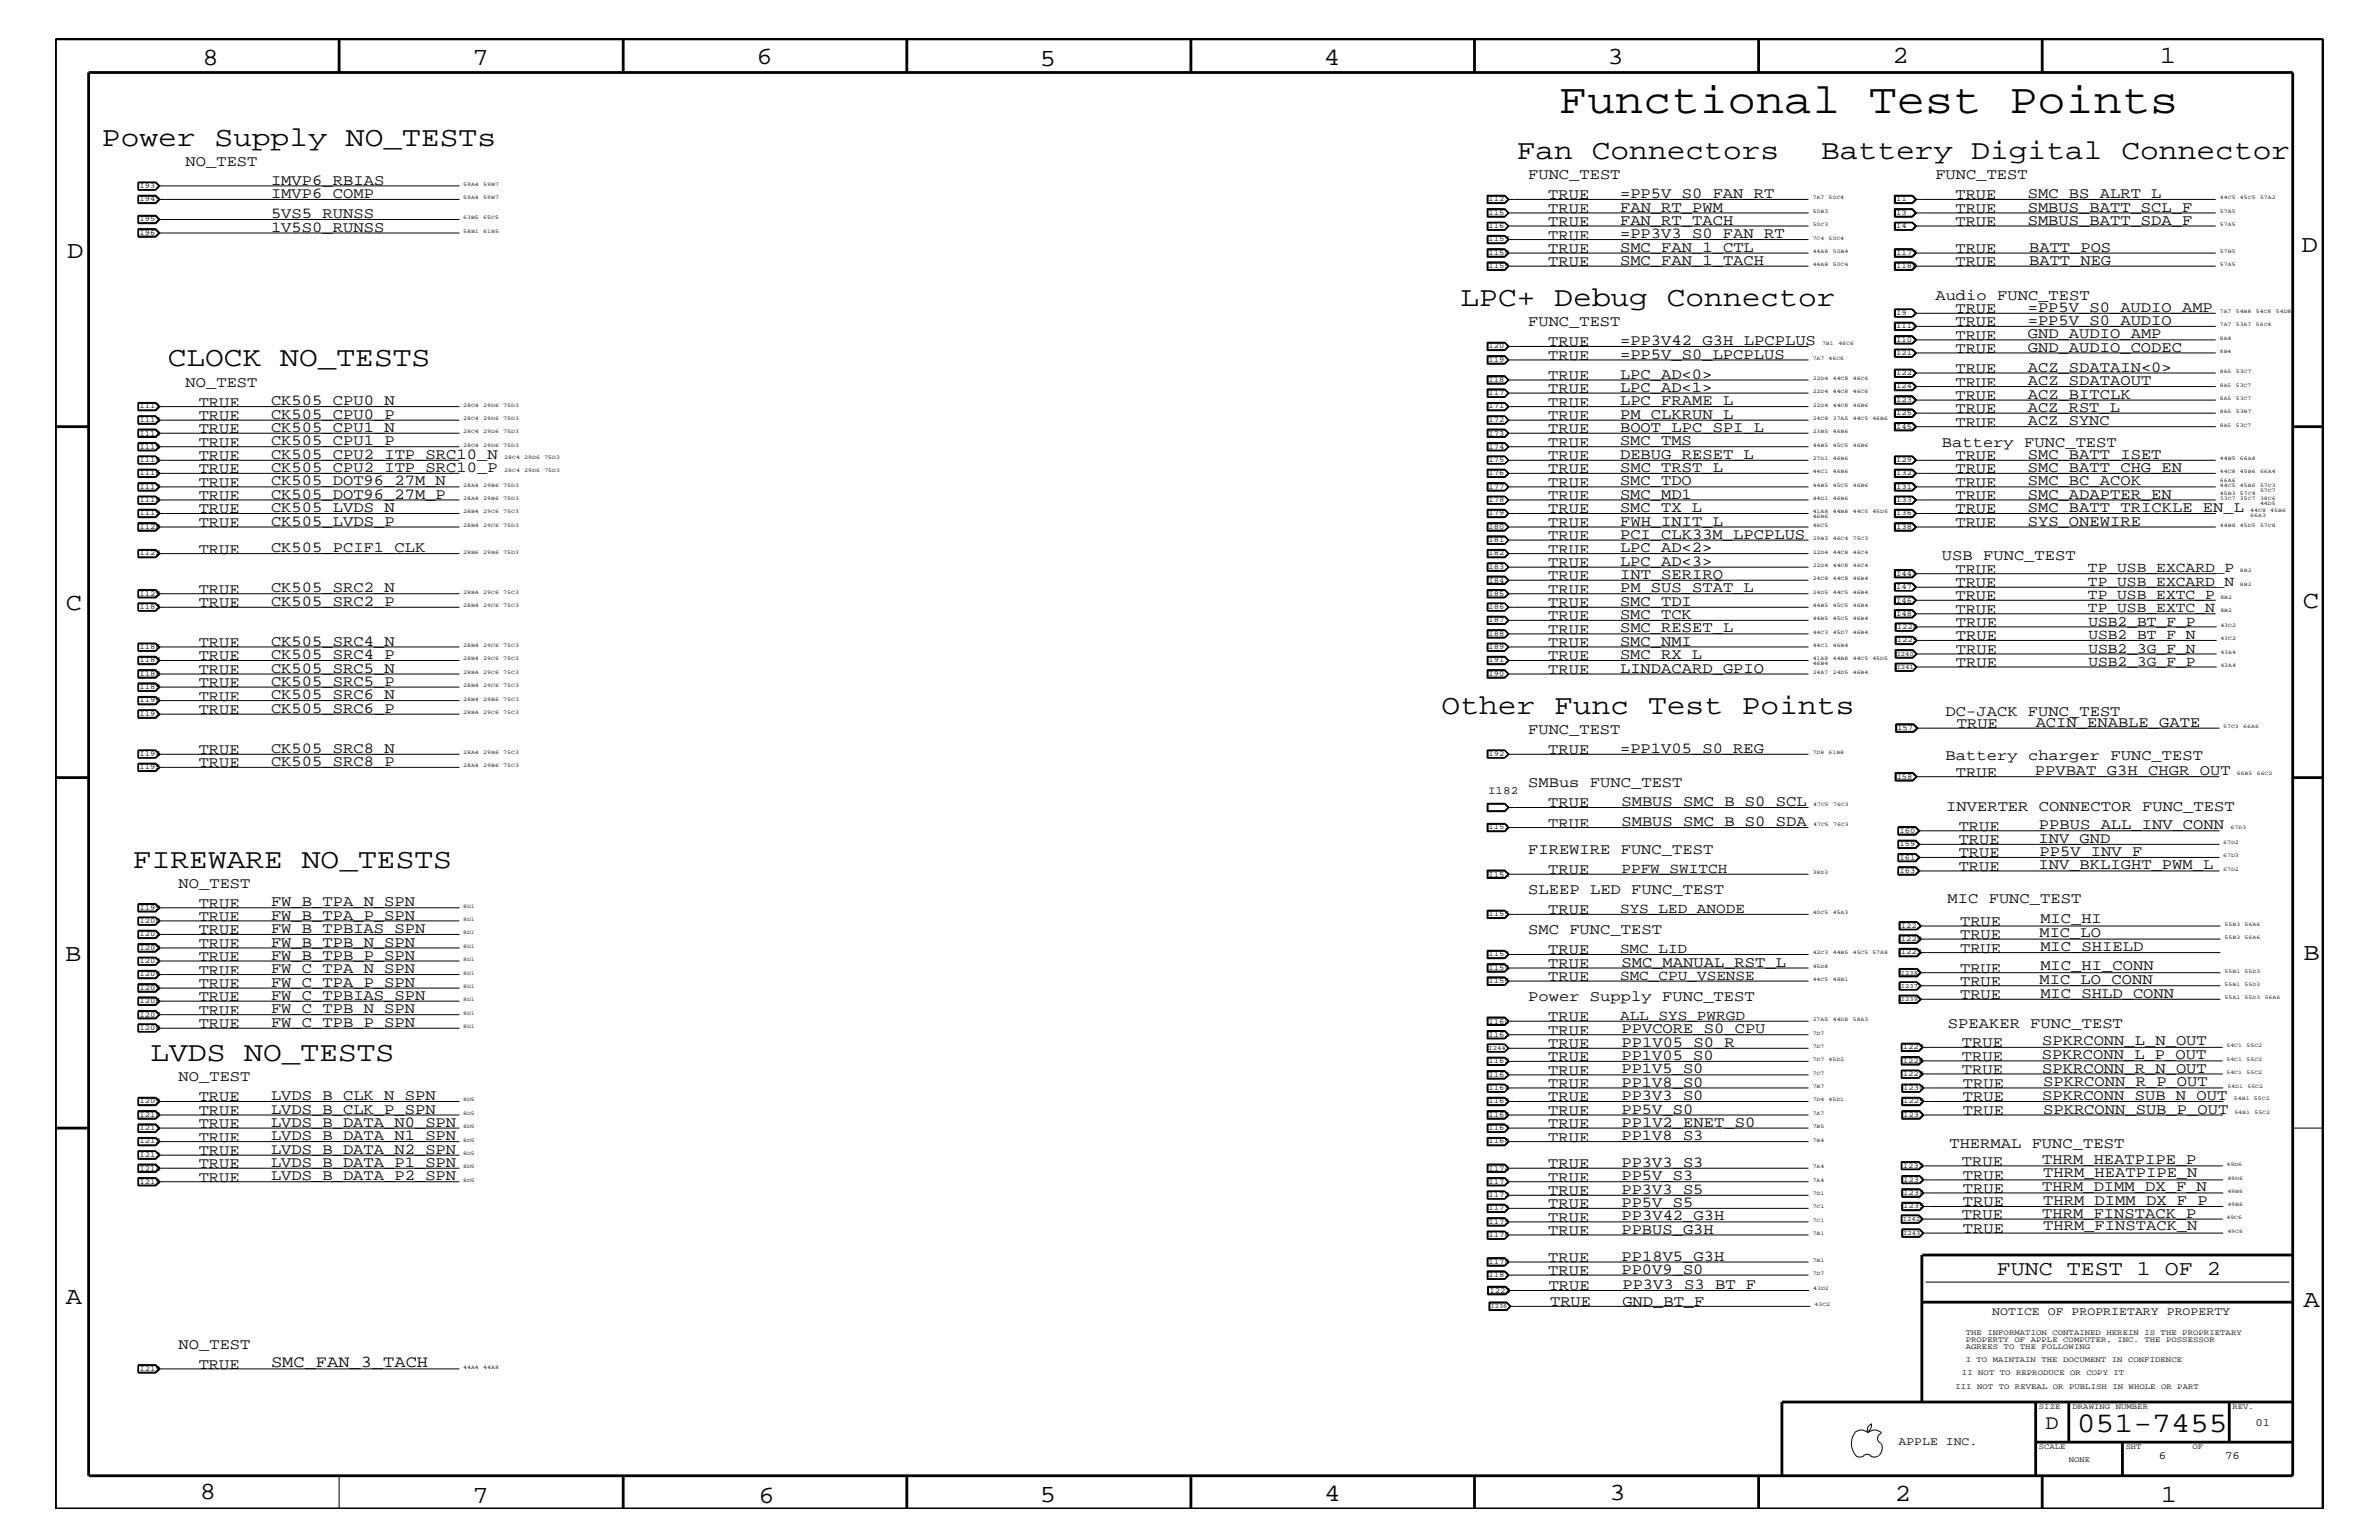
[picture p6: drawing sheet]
<svg xmlns="http://www.w3.org/2000/svg" width="432mm" height="279mm" viewBox="0 0 432 279" stroke-linecap="round" stroke-linejoin="round" font-family="sans-serif">
<defs><g id="words">
<text font-size="7.7" x="283" y="20.4">Functional Test Points</text>
<text font-size="5.2" x="376.9" y="259.9">051-7455</text>
<g font-size="5.1">
<text x="18.5" y="26.5">Power Supply NO_TESTs</text>
<text x="275.3" y="28.9">Fan Connectors</text>
<text x="330.5" y="28.9">Battery Digital Connector</text>
<text x="265.1" y="55.6">LPC+ Debug Connector</text>
<text x="30.4" y="66.5">CLOCK NO_TESTS</text>
<text x="261.7" y="129.6">Other Func Test Points</text>
<text x="24.1" y="157.4">FIREWARE NO_TESTS</text>
<text x="27.3" y="192.6">LVDS NO_TESTS</text>
</g>
<g font-size="4.5">
<text x="36.7" y="11.7">8</text>
<text x="85.8" y="11.7">7</text>
<text x="137.3" y="11.5">6</text>
<text x="240.3" y="11.7">4</text>
<text x="291.8" y="11.5">3</text>
<text x="343.5" y="11.5">2</text>
<text x="392" y="11.5">1</text>
<text x="188.7" y="12.1">5</text>
<text x="12.2" y="46.8">D</text>
<text x="417.7" y="45.7">D</text>
<text x="11.9" y="110.6">C</text>
<text x="418" y="110.3">C</text>
<text x="11.9" y="174.3">B</text>
<text x="418.1" y="174.2">B</text>
<text x="11.9" y="236.7">A</text>
<text x="418.1" y="237.1">A</text>
<text x="36.2" y="271.9">8</text>
<text x="85.8" y="272.7">7</text>
<text x="137.7" y="272.7">6</text>
<text x="188.7" y="272.5">5</text>
<text x="240.4" y="272.3">4</text>
<text x="292.1" y="272.2">3</text>
<text x="343.9" y="272.3">2</text>
<text x="392.2" y="272.6">1</text>
</g>
<text font-size="3.8" x="362.5" y="231.3">FUNC TEST 1 OF 2</text>
<text font-size="3.7" x="371.3" y="259.3">D</text>
<text font-size="3" x="49.2" y="248.1">SMC_FAN_3_TACH</text>
<g font-size="2.8">
<text x="33.7" y="30.2">NO_TEST</text>
<text x="49.2" y="33.6">IMVP6_RBIAS</text>
<text x="49.2" y="35.9">IMVP6_COMP</text>
<text x="277.4" y="32.5">FUNC_TEST</text>
<text x="294" y="35.9">=PP5V_S0_FAN_RT</text>
<text x="351.3" y="32.5">FUNC_TEST</text>
<text x="368" y="35.9">SMC_BS_ALRT_L</text>
<text x="49.2" y="39.6">5VS5_RUNSS</text>
<text x="281" y="36.2">TRUE</text>
<text x="281" y="38.6">TRUE</text>
<text x="281" y="41">TRUE</text>
<text x="294" y="38.4">FAN_RT_PWM</text>
<text x="294" y="40.8">FAN_RT_TACH</text>
<text x="354.9" y="38.6">TRUE</text>
<text x="354.9" y="41">TRUE</text>
<text x="354.9" y="36.2">TRUE</text>
<text x="368" y="38.4">SMBUS_BATT_SCL_F</text>
<text x="368" y="40.8">SMBUS_BATT_SDA_F</text>
<text x="49.2" y="42">1V5S0_RUNSS</text>
<text x="281" y="45.9">TRUE</text>
<text x="281" y="43.5">TRUE</text>
<text x="294" y="45.7">SMC_FAN_1_CTL</text>
<text x="294" y="43.2">=PP3V3_S0_FAN_RT</text>
<text x="354.9" y="45.9">TRUE</text>
<text x="368.3" y="45.7">BATT_POS</text>
<text x="281" y="48.3">TRUE</text>
<text x="294" y="48">SMC_FAN_1_TACH</text>
<text x="354.9" y="48.3">TRUE</text>
<text x="368.3" y="48">BATT_NEG</text>
<text x="277.4" y="59.2">FUNC_TEST</text>
<text x="351.3" y="54.4">Audio FUNC_TEST</text>
<text x="354.9" y="59.2">TRUE</text>
<text x="354.9" y="56.8">TRUE</text>
<text x="368" y="59">=PP5V_S0_AUDIO</text>
<text x="368" y="56.6">=PP5V_S0_AUDIO_AMP</text>
<text x="281" y="65.3">TRUE</text>
<text x="281" y="62.9">TRUE</text>
<text x="294" y="65.1">=PP5V_S0_LPCPLUS</text>
<text x="294" y="62.6">=PP3V42_G3H_LPCPLUS</text>
<text x="354.9" y="61.7">TRUE</text>
<text x="354.9" y="64">TRUE</text>
<text x="368" y="61.4">GND_AUDIO_AMP</text>
<text x="368" y="63.9">GND_AUDIO_CODEC</text>
<text x="33.7" y="70.1">NO_TEST</text>
<text x="281" y="71.3">TRUE</text>
<text x="281" y="68.9">TRUE</text>
<text x="294" y="71.1">LPC_AD&lt;1&gt;</text>
<text x="294" y="68.7">LPC_AD&lt;0&gt;</text>
<text x="354.9" y="70.1">TRUE</text>
<text x="354.9" y="67.7">TRUE</text>
<text x="368" y="69.9">ACZ_SDATAOUT</text>
<text x="368" y="67.5">ACZ_SDATAIN&lt;0&gt;</text>
<text x="36.1" y="76.2">TRUE</text>
<text x="36.1" y="73.8">TRUE</text>
<text x="49.2" y="76">CK505_CPU0_P</text>
<text x="49.2" y="73.5">CK505_CPU0_N</text>
<text x="281" y="76.2">TRUE</text>
<text x="281" y="73.8">TRUE</text>
<text x="294" y="76">PM_CLKRUN_L</text>
<text x="294" y="73.5">LPC_FRAME_L</text>
<text x="354.9" y="75">TRUE</text>
<text x="354.9" y="77.4">TRUE</text>
<text x="354.9" y="72.6">TRUE</text>
<text x="368" y="72.3">ACZ_BITCLK</text>
<text x="368" y="74.7">ACZ_RST_L</text>
<text x="368" y="77.2">ACZ_SYNC</text>
<text x="36.1" y="78.6">TRUE</text>
<text x="36.1" y="83.5">TRUE</text>
<text x="36.1" y="81.1">TRUE</text>
<text x="49.2" y="78.3">CK505_CPU1_N</text>
<text x="49.2" y="83.3">CK505_CPU2_ITP_SRC10_N</text>
<text x="49.2" y="80.8">CK505_CPU1_P</text>
<text x="281" y="81.1">TRUE</text>
<text x="281" y="83.5">TRUE</text>
<text x="281" y="78.6">TRUE</text>
<text x="294" y="83.3">DEBUG_RESET_L</text>
<text x="294" y="78.3">BOOT_LPC_SPI_L</text>
<text x="294" y="80.8">SMC_TMS</text>
<text x="352.5" y="81.1">Battery FUNC_TEST</text>
<text x="354.9" y="83.5">TRUE</text>
<text x="368" y="83.3">SMC_BATT_ISET</text>
<text x="36.1" y="88.3">TRUE</text>
<text x="36.1" y="85.9">TRUE</text>
<text x="49.2" y="88.1">CK505_DOT96_27M_N</text>
<text x="49.2" y="85.6">CK505_CPU2_ITP_SRC10_P</text>
<text x="281" y="85.9">TRUE</text>
<text x="281" y="88.3">TRUE</text>
<text x="294" y="85.6">SMC_TRST_L</text>
<text x="294" y="88.1">SMC_TDO</text>
<text x="354.9" y="88.3">TRUE</text>
<text x="354.9" y="85.9">TRUE</text>
<text x="368" y="88.1">SMC_BC_ACOK</text>
<text x="368" y="85.6">SMC_BATT_CHG_EN</text>
<text x="36.1" y="90.7">TRUE</text>
<text x="36.1" y="95.6">TRUE</text>
<text x="36.1" y="93.2">TRUE</text>
<text x="49.2" y="90.5">CK505_DOT96_27M_P</text>
<text x="49.2" y="95.4">CK505_LVDS_P</text>
<text x="49.2" y="92.9">CK505_LVDS_N</text>
<text x="281" y="90.7">TRUE</text>
<text x="281" y="93.2">TRUE</text>
<text x="281" y="95.6">TRUE</text>
<text x="294" y="95.4">FWH_INIT_L</text>
<text x="294" y="90.5">SMC_MD1</text>
<text x="294" y="92.9">SMC_TX_L</text>
<text x="354.9" y="95.6">TRUE</text>
<text x="354.9" y="90.7">TRUE</text>
<text x="354.9" y="93.2">TRUE</text>
<text x="368" y="95.4">SYS_ONEWIRE</text>
<text x="368" y="90.5">SMC_ADAPTER_EN</text>
<text x="368" y="92.9">SMC_BATT_TRICKLE_EN_L</text>
<text x="36.1" y="100.4">TRUE</text>
<text x="49.2" y="100.2">CK505_PCIF1_CLK</text>
<text x="281" y="98">TRUE</text>
<text x="281" y="100.4">TRUE</text>
<text x="294" y="97.7">PCI_CLK33M_LPCPLUS</text>
<text x="294" y="100.2">LPC_AD&lt;2&gt;</text>
<text x="352.5" y="101.6">USB FUNC_TEST</text>
<text x="36.1" y="107.7">TRUE</text>
<text x="49.2" y="107.5">CK505_SRC2_N</text>
<text x="281" y="102.9">TRUE</text>
<text x="281" y="105.3">TRUE</text>
<text x="281" y="107.7">TRUE</text>
<text x="294" y="102.6">LPC_AD&lt;3&gt;</text>
<text x="294" y="105">INT_SERIRQ</text>
<text x="294" y="107.5">PM_SUS_STAT_L</text>
<text x="354.9" y="106.5">TRUE</text>
<text x="354.9" y="104.1">TRUE</text>
<text x="36.1" y="110.2">TRUE</text>
<text x="49.2" y="109.9">CK505_SRC2_P</text>
<text x="281" y="112.6">TRUE</text>
<text x="281" y="110.2">TRUE</text>
<text x="294" y="112.3">SMC_TCK</text>
<text x="294" y="109.9">SMC_TDI</text>
<text x="354.9" y="111.4">TRUE</text>
<text x="354.9" y="108.9">TRUE</text>
<text x="355" y="113.7">TRUE</text>
<text x="36.1" y="117.4">TRUE</text>
<text x="36.1" y="119.8">TRUE</text>
<text x="49.2" y="117.2">CK505_SRC4_N</text>
<text x="49.2" y="119.6">CK505_SRC4_P</text>
<text x="281" y="117.4">TRUE</text>
<text x="281" y="119.8">TRUE</text>
<text x="281" y="115">TRUE</text>
<text x="294" y="114.8">SMC_RESET_L</text>
<text x="294" y="117.2">SMC_NMI</text>
<text x="294" y="119.6">SMC_RX_L</text>
<text x="355" y="118.6">TRUE</text>
<text x="355" y="116.2">TRUE</text>
<text x="36.1" y="122.3">TRUE</text>
<text x="36.1" y="124.7">TRUE</text>
<text x="49.2" y="122">CK505_SRC5_N</text>
<text x="49.2" y="124.4">CK505_SRC5_P</text>
<text x="281" y="122.3">TRUE</text>
<text x="294" y="122">LINDACARD_GPIO</text>
<text x="355" y="121">TRUE</text>
<text x="36.1" y="127.1">TRUE</text>
<text x="36.1" y="129.6">TRUE</text>
<text x="49.2" y="126.9">CK505_SRC6_N</text>
<text x="49.2" y="129.3">CK505_SRC6_P</text>
<text x="353.1" y="129.9">DC-JACK FUNC_TEST</text>
<text x="369.5" y="131.9">ACIN_ENABLE_GATE</text>
<text x="36.1" y="136.8">TRUE</text>
<text x="49.2" y="136.6">CK505_SRC8_N</text>
<text x="277.4" y="133.2">FUNC_TEST</text>
<text x="281" y="136.8">TRUE</text>
<text x="294" y="136.6">=PP1V05_S0_REG</text>
<text x="353.1" y="137.9">Battery charger FUNC_TEST</text>
<text x="355.2" y="132.1">TRUE</text>
<text x="36.1" y="139.2">TRUE</text>
<text x="49.2" y="139">CK505_SRC8_P</text>
<text x="277.4" y="142.9">SMBus FUNC_TEST</text>
<text x="355" y="140.9">TRUE</text>
<text x="369.3" y="140.7">PPVBAT_G3H_CHGR_OUT</text>
<text x="281" y="146.5">TRUE</text>
<text x="294.3" y="149.9">SMBUS_SMC_B_S0_SDA</text>
<text x="294.3" y="146.2">SMBUS_SMC_B_S0_SCL</text>
<text x="353.2" y="147.1">INVERTER CONNECTOR FUNC_TEST</text>
<text x="277.4" y="155">FIREWIRE FUNC_TEST</text>
<text x="281" y="150.1">TRUE</text>
<text x="355.5" y="155.6">TRUE</text>
<text x="355.5" y="150.7">TRUE</text>
<text x="355.5" y="153.2">TRUE</text>
<text x="370" y="152.9">INV_GND</text>
<text x="370.1" y="150.5">PPBUS_ALL_INV_CONN</text>
<text x="370.2" y="155.2">PP5V_INV_F</text>
<text x="32.4" y="161.1">NO_TEST</text>
<text x="281" y="158.6">TRUE</text>
<text x="355.5" y="158">TRUE</text>
<text x="370" y="157.7">INV_BKLIGHT_PWM_L</text>
<text x="36.1" y="164.7">TRUE</text>
<text x="36.1" y="167.1">TRUE</text>
<text x="49.2" y="164.5">FW_B_TPA_N_SPN</text>
<text x="49.2" y="166.9">FW_B_TPA_P_SPN</text>
<text x="277.4" y="162.2">SLEEP LED FUNC_TEST</text>
<text x="281" y="165.9">TRUE</text>
<text x="353.5" y="163.9">MIC FUNC_TEST</text>
<text x="370.3" y="167.5">MIC_HI</text>
<text x="36.1" y="169.5">TRUE</text>
<text x="36.1" y="172">TRUE</text>
<text x="49.2" y="169.3">FW_B_TPBIAS_SPN</text>
<text x="49.2" y="171.7">FW_B_TPB_N_SPN</text>
<text x="277.4" y="169.5">SMC FUNC_TEST</text>
<text x="281" y="173.2">TRUE</text>
<text x="355.8" y="168">TRUE</text>
<text x="355.8" y="172.8">TRUE</text>
<text x="355.8" y="170.4">TRUE</text>
<text x="370.2" y="170">MIC_LO</text>
<text x="370.3" y="172.6">MIC_SHIELD</text>
<text x="36.1" y="179.3">TRUE</text>
<text x="36.1" y="176.8">TRUE</text>
<text x="36.1" y="174.4">TRUE</text>
<text x="49.2" y="179">FW_C_TPA_P_SPN</text>
<text x="49.2" y="176.6">FW_C_TPA_N_SPN</text>
<text x="49.2" y="174.2">FW_B_TPB_P_SPN</text>
<text x="281" y="175.6">TRUE</text>
<text x="281" y="178">TRUE</text>
<text x="294.3" y="175.4">SMC_MANUAL_RST_L</text>
<text x="355.8" y="176.5">TRUE</text>
<text x="355.8" y="178.8">TRUE</text>
<text x="370.2" y="178.5">MIC_LO_CONN</text>
<text x="370.3" y="176">MIC_HI_CONN</text>
<text x="36.1" y="184.1">TRUE</text>
<text x="36.1" y="181.6">TRUE</text>
<text x="49.2" y="183.8">FW_C_TPB_N_SPN</text>
<text x="49.2" y="181.4">FW_C_TPBIAS_SPN</text>
<text x="277.4" y="181.6">Power Supply FUNC_TEST</text>
<text x="281" y="185.3">TRUE</text>
<text x="355.8" y="181.3">TRUE</text>
<text x="370.3" y="181">MIC_SHLD_CONN</text>
<text x="36.1" y="186.5">TRUE</text>
<text x="49.2" y="186.3">FW_C_TPB_P_SPN</text>
<text x="281" y="187.7">TRUE</text>
<text x="281" y="190.2">TRUE</text>
<text x="294.3" y="187.5">PPVCORE_S0_CPU</text>
<text x="294.3" y="189.9">PP1V05_S0_R</text>
<text x="353.6" y="186.5">SPEAKER FUNC_TEST</text>
<text x="356.1" y="190">TRUE</text>
<text x="370.7" y="189.5">SPKRCONN_L_N_OUT</text>
<text x="32.4" y="196.2">NO_TEST</text>
<text x="281" y="195">TRUE</text>
<text x="281" y="197.4">TRUE</text>
<text x="281" y="192.6">TRUE</text>
<text x="294.3" y="194.8">PP1V5_S0</text>
<text x="294.3" y="197.2">PP1V8_S0</text>
<text x="294.3" y="192.3">PP1V05_S0</text>
<text x="356.1" y="192.5">TRUE</text>
<text x="356.1" y="194.8">TRUE</text>
<text x="356.3" y="197.4">TRUE</text>
<text x="370.6" y="192.1">SPKRCONN_L_P_OUT</text>
<text x="370.7" y="194.7">SPKRCONN_R_N_OUT</text>
<text x="370.8" y="197">SPKRCONN_R_P_OUT</text>
<text x="36.1" y="199.8">TRUE</text>
<text x="36.1" y="202.3">TRUE</text>
<text x="49.2" y="199.6">LVDS_B_CLK_N_SPN</text>
<text x="49.2" y="202">LVDS_B_CLK_P_SPN</text>
<text x="281" y="202.3">TRUE</text>
<text x="281" y="199.8">TRUE</text>
<text x="294.3" y="202">PP5V_S0</text>
<text x="294.3" y="199.6">PP3V3_S0</text>
<text x="356.3" y="202.3">TRUE</text>
<text x="356.3" y="199.8">TRUE</text>
<text x="370.7" y="199.5">SPKRCONN_SUB_N_OUT</text>
<text x="370.8" y="202">SPKRCONN_SUB_P_OUT</text>
<text x="36.1" y="204.7">TRUE</text>
<text x="36.1" y="207.1">TRUE</text>
<text x="36.1" y="209.6">TRUE</text>
<text x="49.2" y="204.4">LVDS_B_DATA_N0_SPN</text>
<text x="49.2" y="206.9">LVDS_B_DATA_N1_SPN</text>
<text x="49.2" y="209.3">LVDS_B_DATA_N2_SPN</text>
<text x="281" y="207.1">TRUE</text>
<text x="281" y="204.7">TRUE</text>
<text x="294.3" y="204.4">PP1V2_ENET_S0</text>
<text x="294.3" y="206.9">PP1V8_S3</text>
<text x="353.8" y="208.2">THERMAL FUNC_TEST</text>
<text x="36.1" y="211.9">TRUE</text>
<text x="36.1" y="214.4">TRUE</text>
<text x="49.2" y="211.7">LVDS_B_DATA_P1_SPN</text>
<text x="49.2" y="214.2">LVDS_B_DATA_P2_SPN</text>
<text x="281" y="214.4">TRUE</text>
<text x="281" y="211.9">TRUE</text>
<text x="294.3" y="214.2">PP5V_S3</text>
<text x="294.3" y="211.7">PP3V3_S3</text>
<text x="356.1" y="211.5">TRUE</text>
<text x="356.3" y="214.1">TRUE</text>
<text x="370.7" y="211.3">THRM_HEATPIPE_P</text>
<text x="370.8" y="213.6">THRM_HEATPIPE_N</text>
<text x="281" y="219.2">TRUE</text>
<text x="281" y="221.7">TRUE</text>
<text x="281" y="216.9">TRUE</text>
<text x="294.3" y="219">PP5V_S5</text>
<text x="294.3" y="221.4">PP3V42_G3H</text>
<text x="294.3" y="216.6">PP3V3_S5</text>
<text x="356.1" y="221.2">TRUE</text>
<text x="356.3" y="218.9">TRUE</text>
<text x="356.3" y="216.4">TRUE</text>
<text x="370.7" y="216.1">THRM_DIMM_DX_F_N</text>
<text x="370.7" y="220.9">THRM_FINSTACK_P</text>
<text x="370.8" y="218.6">THRM_DIMM_DX_F_P</text>
<text x="281" y="224.1">TRUE</text>
<text x="294.3" y="223.9">PPBUS_G3H</text>
<text x="356.3" y="223.7">TRUE</text>
<text x="370.8" y="223.2">THRM_FINSTACK_N</text>
<text x="281" y="231.3">TRUE</text>
<text x="281" y="229">TRUE</text>
<text x="294.3" y="231.1">PP0V9_S0</text>
<text x="294.3" y="228.7">PP18V5_G3H</text>
<text x="294.5" y="233.9">PP3V3_S3_BT_F</text>
<text x="281.1" y="234.1">TRUE</text>
<text x="281.3" y="237">TRUE</text>
<text x="294.5" y="236.9">GND_BT_F</text>
<text x="32.4" y="244.7">NO_TEST</text>
<text x="36.1" y="248.4">TRUE</text>
</g>
<g font-size="2.6">
<text x="379" y="106.3">TP_USB_EXCARD_N</text>
<text x="379" y="103.8">TP_USB_EXCARD_P</text>
<text x="379" y="111.1">TP_USB_EXTC_N</text>
<text x="379" y="108.7">TP_USB_EXTC_P</text>
<text x="379.1" y="113.6">USB2_BT_F_P</text>
<text x="379.1" y="118.4">USB2_3G_F_N</text>
<text x="379.1" y="115.9">USB2_BT_F_N</text>
<text x="379.1" y="120.8">USB2_3G_F_P</text>
<text x="294.3" y="158.4">PPFW_SWITCH</text>
<text x="294" y="165.6">SYS_LED_ANODE</text>
<text x="294" y="172.9">SMC_LID</text>
<text x="294" y="177.7">SMC_CPU_VSENSE</text>
<text x="294" y="185">ALL_SYS_PWRGD</text>
</g>
<g font-size="2.1">
<text x="361.6" y="238.6">NOTICE OF PROPRIETARY PROPERTY</text>
<text x="344.6" y="262.2">APPLE INC.</text>
</g>
<g font-size="2">
<text x="270.1" y="144">I182</text>
<text x="409.4" y="258.7">01</text>
<text x="391.8" y="264.7">6</text>
<text x="403.9" y="264.7">76</text>
</g>
<g font-size="1.4">
<text x="25.3" y="34.1">I93</text>
<text x="25.3" y="36.5">I94</text>
<text x="25.3" y="40.2">I95</text>
<text x="270.2" y="36.5">I12</text>
<text x="270.2" y="39">I15</text>
<text x="270.2" y="41.4">I16</text>
<text x="344.2" y="36.5">I1</text>
<text x="344.2" y="39">I3</text>
<text x="344.2" y="41.4">I4</text>
<text x="25.3" y="42.6">I96</text>
<text x="270.2" y="43.8">I157</text>
<text x="270.2" y="46.3">I158</text>
<text x="344.2" y="46.3">I177</text>
<text x="270.2" y="48.7">I159</text>
<text x="344.2" y="48.7">I180</text>
<text x="344.2" y="59.5">I11</text>
<text x="344.2" y="57.2">I9</text>
<text x="270.2" y="65.6">I19</text>
<text x="270.2" y="63.2">I20</text>
<text x="344.2" y="62">I10</text>
<text x="344.2" y="64.5">I21</text>
<text x="270.2" y="71.7">I17</text>
<text x="270.2" y="69.3">I18</text>
<text x="344.2" y="68.1">I22</text>
<text x="344.2" y="70.5">I24</text>
<text x="25.3" y="74.1">I111</text>
<text x="25.3" y="76.6">I112</text>
<text x="270.2" y="74.1">I71</text>
<text x="270.2" y="76.6">I72</text>
<text x="344.2" y="72.9">I23</text>
<text x="344.2" y="75.4">I25</text>
<text x="344.2" y="77.8">I45</text>
<text x="25.3" y="79">I113</text>
<text x="25.3" y="83.8">I114</text>
<text x="25.3" y="81.4">I115</text>
<text x="270.2" y="79">I73</text>
<text x="270.2" y="81.4">I74</text>
<text x="270.2" y="83.8">I75</text>
<text x="344.2" y="83.8">I29</text>
<text x="25.3" y="86.2">I116</text>
<text x="25.3" y="88.7">I117</text>
<text x="270.2" y="86.2">I76</text>
<text x="270.2" y="88.7">I77</text>
<text x="344.2" y="88.7">I31</text>
<text x="344.2" y="86.2">I32</text>
<text x="25.3" y="91.1">I118</text>
<text x="25.3" y="93.5">I119</text>
<text x="25.3" y="96">I120</text>
<text x="270.2" y="91.1">I78</text>
<text x="270.2" y="93.5">I79</text>
<text x="270.2" y="96">I80</text>
<text x="344.2" y="91.1">I33</text>
<text x="344.2" y="93.5">I36</text>
<text x="344.2" y="96">I38</text>
<text x="25.3" y="100.8">I122</text>
<text x="270.2" y="98.4">I81</text>
<text x="270.2" y="100.8">I82</text>
<text x="270.2" y="103.2">I83</text>
<text x="270.2" y="105.7">I84</text>
<text x="344.2" y="104.4">I44</text>
<text x="344.2" y="106.9">I47</text>
<text x="25.3" y="108.1">I125</text>
<text x="25.3" y="110.5">I183</text>
<text x="270.2" y="108.1">I85</text>
<text x="270.2" y="110.5">I86</text>
<text x="270.2" y="112.9">I87</text>
<text x="344.2" y="109.3">I46</text>
<text x="344.2" y="111.7">I48</text>
<text x="25.3" y="117.8">I186</text>
<text x="270.2" y="115.3">I88</text>
<text x="270.2" y="117.8">I89</text>
<text x="344.3" y="114.2">I224</text>
<text x="344.3" y="116.5">I225</text>
<text x="25.3" y="120.2">I187</text>
<text x="25.3" y="122.6">I188</text>
<text x="25.3" y="125.1">I189</text>
<text x="270.2" y="122.6">I90</text>
<text x="270.2" y="120.2">I91</text>
<text x="25.3" y="127.5">I190</text>
<text x="25.3" y="129.9">I191</text>
<text x="25.3" y="137.2">I194</text>
<text x="270.2" y="137.2">I92</text>
<text x="344.3" y="132.4">I57</text>
<text x="25.3" y="139.6">I195</text>
<text x="344.3" y="141.3">I58</text>
<text x="270.2" y="150.5">I151</text>
<text x="344.8" y="153.5">I59</text>
<text x="344.8" y="151.1">I60</text>
<text x="344.8" y="156">I61</text>
<text x="270.2" y="159">I152</text>
<text x="344.8" y="158.4">I63</text>
<text x="25.3" y="165">I199</text>
<text x="25.3" y="167.5">I200</text>
<text x="270.2" y="166.2">I155</text>
<text x="25.3" y="169.9">I201</text>
<text x="25.3" y="172.3">I202</text>
<text x="270.2" y="173.5">I153</text>
<text x="345" y="170.7">I220</text>
<text x="345" y="168.3">I221</text>
<text x="345" y="173.2">I222</text>
<text x="25.3" y="174.8">I203</text>
<text x="25.3" y="177.2">I204</text>
<text x="25.3" y="179.6">I205</text>
<text x="270.2" y="176">I154</text>
<text x="270.2" y="178.4">I156</text>
<text x="25.3" y="182.1">I206</text>
<text x="25.3" y="184.4">I207</text>
<text x="270.2" y="185.7">I160</text>
<text x="25.3" y="186.9">I208</text>
<text x="270.2" y="188.1">I161</text>
<text x="345.4" y="190.4">I227</text>
<text x="270.2" y="192.9">I162</text>
<text x="270.2" y="195.4">I163</text>
<text x="270.2" y="197.8">I164</text>
<text x="345.4" y="192.8">I226</text>
<text x="345.4" y="195.3">I228</text>
<text x="345.4" y="197.8">I230</text>
<text x="25.3" y="200.2">I209</text>
<text x="25.3" y="202.6">I210</text>
<text x="270.2" y="202.6">I166</text>
<text x="270.2" y="200.2">I169</text>
<text x="345.4" y="202.6">I231</text>
<text x="345.4" y="200.2">I229</text>
<text x="25.3" y="205.1">I211</text>
<text x="25.3" y="207.5">I212</text>
<text x="25.3" y="209.9">I213</text>
<text x="270.2" y="205.1">I167</text>
<text x="270.2" y="207.5">I168</text>
<text x="25.3" y="212.4">I214</text>
<text x="25.3" y="214.7">I215</text>
<text x="270.2" y="214.7">I171</text>
<text x="270.2" y="212.4">I174</text>
<text x="345.4" y="211.9">I232</text>
<text x="345.4" y="214.4">I233</text>
<text x="270.2" y="217.2">I172</text>
<text x="270.2" y="219.6">I173</text>
<text x="345.4" y="216.9">I234</text>
<text x="345.4" y="219.2">I235</text>
<text x="270.2" y="222">I175</text>
<text x="270.2" y="224.5">I176</text>
<text x="270.2" y="231.8">I181</text>
<text x="270.2" y="229.3">I178</text>
<text x="270.3" y="234.6">I223</text>
<text x="356.8" y="242.3">THE INFORMATION CONTAINED HEREIN IS THE PROPRIETARY</text>
<text x="356.8" y="243.5">PROPERTY OF APPLE COMPUTER, INC. THE POSSESSOR</text>
<text x="356.8" y="244.7">AGREES TO THE FOLLOWING</text>
<text x="25.3" y="248.7">I219</text>
<text x="354.9" y="252">III NOT TO REVEAL OR PUBLISH IN WHOLE OR PART</text>
<text x="356.1" y="249.5">II NOT TO REPRODUCE OR COPY IT</text>
<text x="356.8" y="247.1">I TO MAINTAIN THE DOCUMENT IN CONFIDENCE</text>
<text x="370.1" y="255.6">SIZE</text>
<text x="376.2" y="255.6">DRAWING NUMBER</text>
<text x="405.2" y="255.6">REV.</text>
<text x="370.1" y="262.9">SCALE</text>
<text x="385.8" y="262.9">SHT</text>
<text x="397.9" y="262.9">OF</text>
<text x="375.5" y="265.3">NONE</text>
</g>
<g font-size="1.2">
<text x="344.3" y="119">I240</text>
<text x="344.3" y="121.4">I241</text>
<text x="345" y="179.3">I237</text>
<text x="345" y="176.8">I238</text>
<text x="345" y="181.6">I239</text>
<text x="270.2" y="190.5">I244</text>
<text x="345.4" y="221.5">I242</text>
<text x="345.4" y="224.1">I243</text>
<text x="270.5" y="237.3">I236</text>
</g>
<g font-size="1">
<text x="84.1" y="33.7">59A4</text>
<text x="87.7" y="33.7">59B7</text>
<text x="84.1" y="36.2">59A4</text>
<text x="84.1" y="39.8">63B5</text>
<text x="87.7" y="36.2">59B7</text>
<text x="87.7" y="39.8">65C5</text>
<text x="329" y="36.2">7A7</text>
<text x="329" y="38.6">50B3</text>
<text x="329" y="41">50C3</text>
<text x="331.9" y="36.2">50C4</text>
<text x="402.9" y="38.6">57A5</text>
<text x="402.9" y="41">57A5</text>
<text x="402.9" y="36.2">44C5</text>
<text x="406.6" y="36.2">45C5</text>
<text x="410.2" y="36.2">57A2</text>
<text x="84.1" y="42.3">58B1</text>
<text x="87.7" y="42.3">61B5</text>
<text x="329" y="43.5">7C4</text>
<text x="329" y="45.9">44A8</text>
<text x="331.9" y="43.5">50C4</text>
<text x="332.7" y="45.9">50B4</text>
<text x="402.9" y="45.9">57B5</text>
<text x="329" y="48.3">44A8</text>
<text x="332.7" y="48.3">50C4</text>
<text x="402.9" y="48.3">57A5</text>
<text x="402.9" y="59.2">7A7</text>
<text x="402.9" y="56.8">7A7</text>
<text x="405.8" y="59.2">53A7</text>
<text x="405.8" y="56.8">54B8</text>
<text x="409.4" y="59.2">56C4</text>
<text x="409.4" y="56.8">54C8</text>
<text x="413.1" y="56.8">54D8</text>
<text x="329" y="65.3">7A7</text>
<text x="330.7" y="62.6">7B1</text>
<text x="331.9" y="65.3">46C6</text>
<text x="333.7" y="62.6">46C6</text>
<text x="402.9" y="61.7">8A4</text>
<text x="402.9" y="64">8B4</text>
<text x="329" y="68.9">22D4</text>
<text x="329" y="71.3">22D4</text>
<text x="332.7" y="71.3">44C8</text>
<text x="332.7" y="68.9">44C8</text>
<text x="336.3" y="71.3">46C6</text>
<text x="336.3" y="68.9">46C6</text>
<text x="402.9" y="70.1">8A5</text>
<text x="402.9" y="67.7">8A5</text>
<text x="405.8" y="67.7">53C7</text>
<text x="405.8" y="70.1">53C7</text>
<text x="84.1" y="76.2">28C4</text>
<text x="84.1" y="73.8">28C4</text>
<text x="87.7" y="76.2">29D6</text>
<text x="87.7" y="73.8">29D6</text>
<text x="91.4" y="76.2">75D3</text>
<text x="91.4" y="73.8">75D3</text>
<text x="329" y="76.2">24C8</text>
<text x="329" y="73.8">22D4</text>
<text x="332.7" y="76.2">37A5</text>
<text x="332.7" y="73.8">44C8</text>
<text x="336.3" y="76.2">44C5 46B6</text>
<text x="336.3" y="73.8">46B6</text>
<text x="402.9" y="72.6">8A5</text>
<text x="402.9" y="75">8A5</text>
<text x="402.9" y="77.4">8A5</text>
<text x="405.8" y="77.4">53C7</text>
<text x="405.8" y="72.6">53C7</text>
<text x="405.8" y="75">53B7</text>
<text x="84.1" y="78.6">28C4</text>
<text x="84.1" y="81.1">28C4</text>
<text x="87.7" y="78.6">29D6</text>
<text x="87.7" y="81.1">29D6</text>
<text x="91.4" y="78.6">75D3</text>
<text x="91.4" y="81.1">75D3</text>
<text x="91.5" y="83.3">28C4</text>
<text x="95.2" y="83.3">29D6</text>
<text x="98.8" y="83.3">75D3</text>
<text x="329" y="78.6">23B5</text>
<text x="329" y="81.1">44B5</text>
<text x="329" y="83.5">27D1</text>
<text x="332.7" y="81.1">45C5</text>
<text x="332.7" y="83.5">46B6</text>
<text x="332.7" y="78.6">46B6</text>
<text x="336.3" y="81.1">46B6</text>
<text x="402.9" y="83.5">44B5</text>
<text x="406.6" y="83.5">66A8</text>
<text x="84.1" y="88.3">28A4</text>
<text x="87.7" y="88.3">29B6</text>
<text x="91.4" y="88.3">75D3</text>
<text x="91.5" y="85.6">28C4</text>
<text x="95.2" y="85.6">29D6</text>
<text x="98.8" y="85.6">75D3</text>
<text x="329" y="88.3">44B5</text>
<text x="329" y="85.9">44C1</text>
<text x="332.7" y="85.9">46B6</text>
<text x="332.7" y="88.3">45C5</text>
<text x="336.3" y="88.3">46B6</text>
<text x="402.9" y="88.3">44C5</text>
<text x="402.9" y="89.9">45B3</text>
<text x="402.9" y="87.5">66A6</text>
<text x="402.9" y="85.9">44C8</text>
<text x="406.6" y="89.9">57C4</text>
<text x="406.6" y="85.9">45B6</text>
<text x="406.6" y="88.3">45B6</text>
<text x="410.2" y="88.3">57C3</text>
<text x="410.2" y="85.9">66A4</text>
<text x="410.2" y="89.2">57C7</text>
<text x="84.1" y="95.6">28B4</text>
<text x="84.1" y="93.2">28B4</text>
<text x="84.1" y="90.7">28A4</text>
<text x="87.7" y="90.7">29B6</text>
<text x="87.7" y="95.6">29C6</text>
<text x="87.7" y="93.2">29C6</text>
<text x="91.4" y="90.7">75D3</text>
<text x="91.4" y="95.6">75D3</text>
<text x="91.4" y="93.2">75C3</text>
<text x="329" y="94">46B6</text>
<text x="329" y="90.7">44D1</text>
<text x="329" y="93.2">41A8</text>
<text x="329" y="95.6">46C5</text>
<text x="332.7" y="90.7">46B6</text>
<text x="332.7" y="93.2">44B8</text>
<text x="336.3" y="93.2">44C5</text>
<text x="339.9" y="93.2">45D5</text>
<text x="402.9" y="90.7">33C7</text>
<text x="402.9" y="95.6">44B8</text>
<text x="406.6" y="95.6">45D5</text>
<text x="406.6" y="90.7">35C7</text>
<text x="408.4" y="93.8">66A3</text>
<text x="408.4" y="92.9">44C8</text>
<text x="410.2" y="95.6">57C8</text>
<text x="410.2" y="90.7">38C6</text>
<text x="410.2" y="91.6">44D5</text>
<text x="412.1" y="92.9">45B6</text>
<text x="84.1" y="100.4">28B6</text>
<text x="87.7" y="100.4">29B6</text>
<text x="91.4" y="100.4">75D3</text>
<text x="329" y="98">29B3</text>
<text x="329" y="100.4">22D4</text>
<text x="332.7" y="98">46C4</text>
<text x="332.7" y="100.4">44C8</text>
<text x="336.3" y="98">75C3</text>
<text x="336.3" y="100.4">46C4</text>
<text x="84.1" y="107.7">28B4</text>
<text x="87.7" y="107.7">29C6</text>
<text x="91.4" y="107.7">75C3</text>
<text x="329" y="105.3">24C8</text>
<text x="329" y="107.7">24D5</text>
<text x="329" y="102.9">22D4</text>
<text x="332.7" y="102.9">44C8</text>
<text x="332.7" y="105.3">44C8</text>
<text x="332.7" y="107.7">44C5</text>
<text x="336.3" y="102.9">46C4</text>
<text x="336.3" y="105.3">46B4</text>
<text x="336.3" y="107.7">46B4</text>
<text x="406.6" y="106.3">8B2</text>
<text x="406.6" y="103.8">8B2</text>
<text x="84.1" y="110.2">28B4</text>
<text x="87.7" y="110.2">29C6</text>
<text x="91.4" y="110.2">75C3</text>
<text x="329" y="110.2">44B5</text>
<text x="329" y="112.6">44B5</text>
<text x="332.7" y="112.6">45C5</text>
<text x="332.7" y="110.2">45C5</text>
<text x="336.3" y="112.6">46B4</text>
<text x="336.3" y="110.2">46B4</text>
<text x="403" y="111.1">8B2</text>
<text x="403" y="108.7">8B2</text>
<text x="403" y="113.7">43C2</text>
<text x="84.1" y="117.4">28B4</text>
<text x="84.1" y="119.8">28B4</text>
<text x="87.7" y="117.4">29C6</text>
<text x="87.7" y="119.8">29C6</text>
<text x="91.4" y="117.4">75C3</text>
<text x="91.4" y="119.8">75C3</text>
<text x="329" y="115">44C3</text>
<text x="329" y="117.4">44C1</text>
<text x="329" y="119.8">41A8</text>
<text x="332.7" y="117.4">46B4</text>
<text x="332.7" y="119.8">44B8</text>
<text x="332.7" y="115">45D7</text>
<text x="336.3" y="115">46B4</text>
<text x="336.3" y="119.8">44C5 45D5</text>
<text x="403" y="118.6">43A4</text>
<text x="403" y="116.2">43C2</text>
<text x="84.1" y="122.3">28B4</text>
<text x="84.1" y="124.7">28B4</text>
<text x="87.7" y="122.3">29C6</text>
<text x="87.7" y="124.7">29C6</text>
<text x="91.4" y="122.3">75C3</text>
<text x="91.4" y="124.7">75C3</text>
<text x="329" y="120.7">46B4</text>
<text x="329" y="122.3">24A7</text>
<text x="332.7" y="122.3">24D5</text>
<text x="336.3" y="122.3">46B4</text>
<text x="403" y="121">43A4</text>
<text x="84.1" y="127.1">28B4</text>
<text x="84.1" y="129.6">28B4</text>
<text x="87.7" y="127.1">29B6</text>
<text x="87.7" y="129.6">29C6</text>
<text x="91.4" y="127.1">75C3</text>
<text x="91.4" y="129.6">75C3</text>
<text x="84.1" y="136.8">28A4</text>
<text x="87.7" y="136.8">29B6</text>
<text x="91.4" y="136.8">75C3</text>
<text x="329" y="136.8">7D8</text>
<text x="331.9" y="136.8">61B8</text>
<text x="403.5" y="132.1">57C3</text>
<text x="407.2" y="132.1">66A6</text>
<text x="84.1" y="139.2">28A4</text>
<text x="87.7" y="139.2">29B6</text>
<text x="91.4" y="139.2">75C3</text>
<text x="406" y="140.7">66B5</text>
<text x="409.6" y="140.7">66C2</text>
<text x="329.1" y="149.9">47C5</text>
<text x="329.1" y="146.2">47C5</text>
<text x="332.7" y="149.9">76C3</text>
<text x="332.7" y="146.2">76C3</text>
<text x="403.5" y="153.2">67D2</text>
<text x="403.5" y="155.6">67D3</text>
<text x="404.9" y="150.5">67D3</text>
<text x="329" y="158.6">38D3</text>
<text x="403.5" y="158">67D2</text>
<text x="84.1" y="164.7">8D1</text>
<text x="84.1" y="167.1">8D1</text>
<text x="329" y="165.9">40C5</text>
<text x="332.7" y="165.9">45A3</text>
<text x="84.1" y="169.5">8D1</text>
<text x="84.1" y="172">8D1</text>
<text x="329" y="173.2">42C3</text>
<text x="332.7" y="173.2">44B5</text>
<text x="336.3" y="173.2">45C5</text>
<text x="339.9" y="173.2">57A8</text>
<text x="403.8" y="168">55B3</text>
<text x="403.8" y="170.4">55B3</text>
<text x="407.4" y="168">56A6</text>
<text x="407.4" y="170.4">56A6</text>
<text x="84.1" y="179.3">8D1</text>
<text x="84.1" y="176.8">8D1</text>
<text x="84.1" y="174.4">8D1</text>
<text x="329" y="175.6">45D8</text>
<text x="329" y="178">44C5</text>
<text x="332.7" y="178">48B1</text>
<text x="403.8" y="178.8">55B1</text>
<text x="403.8" y="176.5">55B1</text>
<text x="407.4" y="176.5">55D3</text>
<text x="407.4" y="178.8">55D3</text>
<text x="84.1" y="184.1">8D1</text>
<text x="84.1" y="181.6">8D1</text>
<text x="329" y="185.3">27A5</text>
<text x="332.7" y="185.3">44D8</text>
<text x="336.3" y="185.3">58A3</text>
<text x="403.8" y="181.3">55A1</text>
<text x="407.4" y="181.3">55D3</text>
<text x="411.1" y="181.3">56A6</text>
<text x="84.1" y="186.5">8D1</text>
<text x="329" y="187.7">7D7</text>
<text x="329" y="190.2">7D7</text>
<text x="404.1" y="190">54C1</text>
<text x="407.8" y="190">55C2</text>
<text x="329" y="195">7C7</text>
<text x="329" y="197.4">7B7</text>
<text x="329" y="192.6">7D7</text>
<text x="331.9" y="192.6">45D2</text>
<text x="404.1" y="194.8">54C1</text>
<text x="404.1" y="192.5">54C1</text>
<text x="404.3" y="197.4">54D1</text>
<text x="407.8" y="194.8">55C2</text>
<text x="407.8" y="192.5">55C2</text>
<text x="407.9" y="197.4">55C2</text>
<text x="84.1" y="199.8">8D5</text>
<text x="84.1" y="202.3">8D5</text>
<text x="329" y="202.3">7A7</text>
<text x="329" y="199.8">7D4</text>
<text x="331.9" y="199.8">45D1</text>
<text x="405.5" y="199.5">54B1</text>
<text x="405.6" y="202">54B1</text>
<text x="409.1" y="199.5">55C2</text>
<text x="409.2" y="202">55C2</text>
<text x="84.1" y="204.7">8D5</text>
<text x="84.1" y="207.1">8D5</text>
<text x="84.1" y="209.6">8D5</text>
<text x="329" y="207.1">7B4</text>
<text x="329" y="204.7">7B5</text>
<text x="84.1" y="211.9">8D5</text>
<text x="84.1" y="214.4">8D5</text>
<text x="329" y="214.4">7A4</text>
<text x="329" y="211.9">7A4</text>
<text x="404.1" y="211.5">49D6</text>
<text x="404.3" y="214.1">49D6</text>
<text x="329" y="216.9">7D1</text>
<text x="329" y="219.2">7C1</text>
<text x="329" y="221.7">7C1</text>
<text x="404.1" y="221.2">49C6</text>
<text x="404.3" y="218.9">49B6</text>
<text x="404.3" y="216.4">49B6</text>
<text x="329" y="224.1">7B1</text>
<text x="404.3" y="223.7">49C6</text>
<text x="329" y="231.3">7D7</text>
<text x="329" y="229">7B1</text>
<text x="329.1" y="234.1">43D2</text>
<text x="329.4" y="237">43C2</text>
<text x="84.1" y="248.4">44A4</text>
<text x="87.7" y="248.4">44A8</text>
</g>
</g></defs>
<g fill="none" stroke="#000" stroke-width=".18">
<path d="M25.1 35.4h3.2l.7 .8-.7 .7h-3.2zM25.1 36.9h3.2M25.1 35.5h3.2M25.1 39.1h3.2l.7 .7-.7 .8h-3.2zM25.1 39.1h3.2M25.1 35.6h3.1l.6 .6M25.1 33.1h3.2l.6 .6-.6 .7h-3.2zM25.1 35.5v1.4M25.1 39.1v1.4M25.1 39.2h3.1l.6 .6M28.2 33.1l.6 .6M28.3 33h-3.2v1.5h3.2"/>
<path d="M28.3 33l.7 .7-.7 .8M28.3 35.5l.6 .7-.6 .7M28.3 35.5l.7 .7-.7 .7M28.3 39.1l.6 .7-.6 .7M28.3 39.1l.7 .7-.7 .7M28.8 36.2l-.6 .6h-3.1M28.8 36.2h54.6M28.8 39.8l-.6 .6h-3.1M28.8 33.7l-.6 .7M28.8 33.7h54.6M28.8 39.8h54.6M269.9 35.4h3.2l.8 .8-.8 .7h-3.2z"/>
<path d="M269.9 37.9h3.2l.8 .7-.8 .8h-3.2zM270 35.5h3.1l.7 .7-.7 .7h-3.1zM270 37.9v1.4h3.1l.7-.7M270 38h3.1l.7 .6M270.1 35.6h3l.6 .6-.6 .6h-3zM270.1 38h3l.6 .6-.6 .6h-3zM273.1 37.9l.7 .7M273.7 36.2h54.6M273.7 38.6h54.6M343.8 35.4h3.3l.8 .8-.8 .7h-3.3zM343.8 37.9h3.3l.8 .7-.8 .8h-3.3zM343.9 35.5h3.2l.7 .7-.7 .7h-3.2z"/>
<path d="M343.9 37.9v1.4h3.2l.7-.7-.7-.7M344 35.5v1.4M344 39.3v-1.3h3l.7 .6-.7 .7M344 35.6h3l.6 .6M344 38h3l.6 .6M347 35.5l.7 .7-.7 .7M347.6 36.2l-.6 .6h-3M347.6 36.2h54.6M347.6 38.6l-.6 .6h-3M347.6 38.6h54.6M25.1 41.5h3.2l.7 .8-.7 .7h-3.2zM25.1 40.5h3.2"/>
<path d="M25.1 41.6h3.2l.6 .7-.6 .6h-3.2zM25.1 41.7h3.1l.6 .6M28.3 41.5l.7 .8-.7 .7h-3.2M28.8 42.3l-.6 .6M28.8 42.3h54.6M269.9 42.7h3.2l.8 .8-.8 .7h-3.2zM269.9 45.2h3.2l.8 .7-.8 .8h-3.2zM269.9 47.5h3.2l.8 .8-.8 .8h-3.2zM270 40.3v1.5M270 42.8h3.1l.7 .7-.7 .6h-3.1zM270 45.2v1.4h3.1l.7-.7M270 46.5h3.1"/>
<path d="M270 45.2h3.1l.7 .7M270 47.7h3.1M270 41.7h3.1M270 40.4h3.1M270.1 40.4v1.3M270.1 42.9h3l.6 .6-.6 .6h-3zM270.1 47.7v1.2h3l.6-.6M273.1 40.3h-3.2v1.5h3.2M273.1 45.2l.7 .7M273.1 47.7l.7 .6M273.1 47.7l.6 .6M273.1 40.3l.8 .7-.8 .8"/>
<path d="M273.1 40.3l.7 .7M273.1 40.4l.7 .6M273.1 40.4l.6 .6M273.7 45.9l-.6-.6h-3v1.2M273.7 43.5h54.6M273.7 45.9l-.6 .6M273.7 45.9h54.6M273.7 48.3h54.6M273.7 41l-.6 .7M273.7 41h54.6M273.8 48.3l-.7-.7h-3.1v1.5M273.8 45.9l-.7 .6"/>
<path d="M273.8 48.3l-.7 .7h-3.1M273.8 48.3l-.7 .8M273.8 41l-.7 .7M273.8 41l-.7 .8M343.8 45.2h3.3l.8 .7-.8 .8h-3.3zM343.8 47.5h3.3l.8 .8-.8 .8h-3.3zM343.8 58.4h3.3l.8 .8-.8 .8h-3.3zM343.9 40.3v1.5M343.9 45.2v1.4h3.2l.7-.7-.7-.7M343.9 49.1v-1.5h3.2l.7 .7-.7 .8M343.9 56.1v1.4M343.9 58.5h3.2l.7 .7-.7 .7h-3.2z"/>
<path d="M344 45.2h3l.7 .7-.7 .6h-3zM344 47.7h3l.7 .6-.7 .7h-3zM344 58.5v1.4M344 58.6h3l.6 .6M344 45.3h3l.6 .6M347 40.4h-3v1.3h3M347 56.2h-3v1.2h3M347 58.5l.7 .7-.7 .7M347 47.7l.6 .6M347 40.4l.7 .6-.7 .7M347 40.4l.6 .6M347 56.2l.7 .6-.7 .6"/>
<path d="M347 56.2l.6 .6M347.1 40.3h-3.3v1.5h3.3M347.1 56.1h-3.3v1.4h3.3M347.1 40.3l.8 .7-.8 .8M347.1 40.3l.7 .7-.7 .8M347.1 56.1l.8 .7-.8 .7M347.1 56.1l.7 .7-.7 .7M347.6 59.2l-.6 .6h-3M347.6 59.2h54.6M347.6 45.9h54.6M347.6 48.3l-.6 .6h-3M347.6 48.3h54.6"/>
<path d="M347.6 41h54.6M347.6 45.9l-.6 .6M347.6 41l-.6 .7M347.6 56.8l-.6 .6M347.6 56.8h54.6M25.1 73h3.2l.7 .8-.7 .7h-3.2zM25.1 75.5h3.2l.7 .7-.7 .8h-3.2zM25.1 77.8h3.2l.7 .8-.7 .8h-3.2zM25.1 74.5h3.2M25.1 73.1h3.2M25.1 77.9h3.2l.7 .7-.7 .8M25.1 73.1v1.4"/>
<path d="M25.1 75.6h3.2l.6 .6-.6 .6h-3.2zM25.1 78h3.2l.6 .6-.6 .7h-3.2zM25.1 73.2h3.1l.6 .6M28.2 75.6l.6 .6M28.2 78l.6 .6M28.3 73.1l.6 .7-.6 .7M28.3 73.1l.7 .7-.7 .7M28.3 75.5l.7 .7-.7 .7h-3.2M28.8 73.8l-.6 .6h-3.1M28.8 73.8h54.6M28.8 76.2l-.6 .6M28.8 76.2h54.6"/>
<path d="M28.8 78.6l-.6 .6h-3.1M28.8 78.6h54.6M269.9 73h3.2l.8 .8-.8 .7h-3.2zM269.9 75.5h3.2l.8 .7-.8 .8h-3.2zM269.9 77.8h3.2l.8 .8-.8 .8h-3.2zM269.9 62.1h3.2l.8 .8-.8 .7h-3.2zM269.9 64.5h3.2l.8 .8-.8 .8h-3.2zM269.9 68.2h3.2l.8 .7-.8 .8h-3.2zM269.9 70.6h3.2l.8 .7-.8 .8h-3.2zM270 73.1h3.1l.7 .7-.7 .7h-3.1zM270 76.8h3.1M270 75.5v1.4h3.1l.7-.7"/>
<path d="M270 75.6h3.1M270 78h3.1M270 62.2h3.1l.7 .7-.7 .6h-3.1zM270 64.5v1.5h3.1l.7-.7M270 68.2v1.4h3.1l.7-.7M270 72h3.1M270 70.7h3.1M270 69.5h3.1M270 68.3h3.1l.7 .6M270 64.6h3.1l.7 .7M270.1 62.3h3l.6 .6-.6 .5h-3zM270.1 73.2h3l.6 .6-.6 .6h-3z"/>
<path d="M270.1 78v1.2h3l.6-.6M270.1 64.7h3l.6 .6-.6 .6h-3zM270.1 70.7v1.3M270.1 75.6v1.2M273.1 70.7l.7 .6M273.1 70.7l.6 .6M273.1 68.2l.7 .7M273.1 64.5l.7 .8M273.1 75.6l.7 .6M273.1 75.5l.7 .7M273.1 75.6l.6 .6M273.1 78l.7 .6"/>
<path d="M273.1 78l.6 .6M273.7 73.8h54.6M273.7 76.2h54.6M273.7 78.6h54.6M273.7 68.9l-.6-.5h-3v1.1M273.7 71.3l-.6 .7M273.7 71.3h54.6M273.7 68.9l-.6 .6M273.7 68.9h54.6M273.7 65.3h54.6M273.7 62.9h54.6M273.7 76.2l-.6 .6"/>
<path d="M273.8 78.6l-.7-.7h-3.1v1.5M273.8 78.6l-.7 .7h-3.1M273.8 71.3l-.7-.7h-3.1v1.5M273.8 71.3l-.7 .7M273.8 71.3l-.7 .8M273.8 68.9l-.7 .6M273.8 76.2l-.7 .6M273.8 78.6l-.7 .8M343.8 60.9h3.3l.8 .8-.8 .7h-3.3zM343.8 69.4h3.3l.8 .7-.8 .8h-3.3zM343.8 71.8h3.3l.8 .8-.8 .7h-3.3zM343.8 74.2h3.3l.8 .8-.8 .7h-3.3z"/>
<path d="M343.8 76.7h3.3l.8 .7-.8 .8h-3.3zM343.9 61h3.2l.7 .7-.7 .6h-3.2zM343.9 63.4v1.4M343.9 67v1.4M343.9 69.5h3.2l.7 .6-.7 .7h-3.2zM343.9 71.8v1.5h3.2l.7-.7-.7-.8M343.9 75.7v-1.4h3.2l.7 .7-.7 .7M343.9 76.7h3.2l.7 .7-.7 .7h-3.2zM344 61v1.3M344 69.5v1.3M344 71.9h3l.7 .7-.7 .6h-3zM344 74.4h3l.7 .6-.7 .6h-3z"/>
<path d="M344 76.7v1.4M344 61.1h3l.6 .6M344 76.8h3l.6 .6M344 72h3l.6 .6M344 69.5h3l.6 .6M347 63.4h-3v1.3h3M347 67.1h-3v1.3h3M347 61l.7 .7-.7 .6M347 63.4l.7 .6-.7 .7M347 63.4l.6 .6M347 67.1l.7 .6-.7 .7M347 67.1l.6 .6"/>
<path d="M347 69.5l.7 .6-.7 .7M347 74.4l.6 .6M347 76.7l.7 .7-.7 .7M347.1 63.4h-3.3v1.4h3.3M347.1 67h-3.3v1.4h3.3M347.1 63.4l.8 .6-.8 .8M347.1 63.4l.7 .6-.7 .8M347.1 67l.8 .7-.8 .7M347.1 67l.7 .7-.7 .7M347.6 61.7l-.6 .6h-3M347.6 61.7h54.6M347.6 75l-.6 .6h-3"/>
<path d="M347.6 77.4l-.6 .6h-3M347.6 70.1l-.6 .6h-3M347.6 72.6l-.6 .6M347.6 64l-.6 .7M347.6 64h54.6M347.6 67.7l-.6 .7M347.6 67.7h54.6M347.6 72.6h54.6M347.6 70.1h54.6M347.6 75h54.6M347.6 77.4h54.6M25.1 80.3h3.2l.7 .8-.7 .7h-3.2z"/>
<path d="M25.1 85.1h3.2l.7 .8-.7 .7h-3.2zM25.1 87.6h3.2l.7 .7-.7 .8h-3.2zM25.1 92.4h3.2l.7 .8-.7 .7h-3.2zM25.1 94.9h3.2l.7 .7-.7 .8h-3.2zM25.1 99.7h3.2l.7 .7-.7 .8h-3.2zM25.1 81.7h3.2M25.1 80.4h3.2M25.1 86.6h3.2M25.1 85.2h3.2M25.1 89h3.2M25.1 87.7h3.2M25.1 93.8h3.2"/>
<path d="M25.1 92.5h3.2M25.1 99.8h3.2M25.1 80.4v1.3M25.1 82.8h3.2l.6 .7-.6 .6h-3.2zM25.1 85.2v1.4M25.1 87.7v1.3M25.1 90.1h3.2l.6 .6-.6 .7h-3.2zM25.1 92.5v1.3M25.1 94.9h3.2l.6 .7-.6 .6h-3.2zM25.1 99.8v1.3M25.1 80.5h3.1l.6 .6M25.1 85.3h3.1l.6 .6"/>
<path d="M25.1 87.7h3.1l.6 .6M25.1 92.6h3.1l.6 .6M25.1 95h3.1l.6 .6M25.1 99.9h3.1l.6 .5M28.2 82.8l.6 .7M28.2 90.1l.6 .6M28.3 82.7h-3.2v1.5h3.2M28.3 90h-3.2v1.5h3.2M28.3 82.7l.7 .8-.7 .7M28.3 80.4l.6 .7-.6 .6M28.3 80.4l.7 .7-.7 .6M28.3 85.2l.6 .7-.6 .7"/>
<path d="M28.3 85.2l.7 .7-.7 .7M28.3 87.7l.6 .6-.6 .7M28.3 87.7l.7 .6-.7 .7M28.3 90l.7 .7-.7 .8M28.3 92.5l.6 .7-.6 .6M28.3 92.5l.7 .7-.7 .6M28.3 94.9l.7 .7-.7 .7h-3.2M28.3 99.8l.6 .6-.6 .7M28.3 99.8l.7 .6-.7 .7M28.8 83.5l-.6 .6M28.8 83.5h54.6M28.8 81.1l-.6 .5h-3.1"/>
<path d="M28.8 81.1h54.6M28.8 85.9l-.6 .6h-3.1M28.8 85.9h54.6M28.8 88.3l-.6 .6h-3.1M28.8 88.3h54.6M28.8 90.7l-.6 .7M28.8 90.7h54.6M28.8 93.2l-.6 .6h-3.1M28.8 93.2h54.6M28.8 95.6l-.6 .6M28.8 95.6h54.6M269.9 80.3h3.2l.8 .8-.8 .7h-3.2z"/>
<path d="M269.9 85.1h3.2l.8 .8-.8 .7h-3.2zM269.9 87.6h3.2l.8 .7-.8 .8h-3.2zM269.9 92.4h3.2l.8 .8-.8 .7h-3.2zM269.9 94.9h3.2l.8 .7-.8 .8h-3.2zM269.9 97.2h3.2l.8 .8-.8 .7h-3.2zM269.9 99.7h3.2l.8 .7-.8 .8h-3.2zM270 84.1h3.1M270 82.8h3.1M270 80.4h3.1l.7 .7-.7 .6h-3.1zM270 85.2h3.1l.7 .7-.7 .7h-3.1zM270 87.7h3.1l.7 .6-.7 .7h-3.1zM270 91.4h3.1"/>
<path d="M270 90.1h3.1M270 92.5h3.1l.7 .7-.7 .6h-3.1zM270 82.7v1.5M270 90v1.5M270 94.9v1.4h3.1l.7-.7M270 99.8h3.1l.7 .6-.7 .7h-3.1zM270 96.2h3.1M270 94.9h3.1l.7 .7M270 98.7h3.1M270 97.4h3.1M270.1 80.5h3l.6 .6-.6 .5h-3zM270.1 85.3h3l.6 .6-.6 .6h-3z"/>
<path d="M270.1 87.7h3l.6 .6-.6 .6h-3zM270.1 92.6h3l.6 .6-.6 .6h-3zM270.1 82.8v1.3M270.1 90.1v1.3M270.1 97.4v1.3M270.1 99.9h3l.6 .5-.6 .6h-3zM273.1 82.7h-3.2v1.5h3.2M273.1 90h-3.2v1.5h3.2M273.1 82.7l.8 .8-.8 .7M273.1 82.7l.7 .8M273.1 82.8l.7 .7M273.1 82.8l.6 .7"/>
<path d="M273.1 90l.8 .7-.8 .8M273.1 90l.7 .7M273.1 90.1l.7 .6M273.1 90.1l.6 .6M273.1 94.9l.7 .7M273.1 97.4l.7 .6M273.1 97.4l.6 .6M273.7 83.5h54.6M273.7 81.1h54.6M273.7 85.9h54.6M273.7 88.3h54.6M273.7 90.7h54.6"/>
<path d="M273.7 93.2h54.6M273.7 95.6l-.6-.6h-3v1.2M273.7 95.6h54.6M273.7 83.5l-.6 .6M273.7 90.7l-.6 .7M273.7 95.6l-.6 .6M273.7 98l-.6 .7M273.7 98h54.6M273.8 98l-.7-.7h-3.1v1.4M273.8 83.5l-.7 .6M273.8 83.5l-.7 .7M273.8 90.7l-.7 .7"/>
<path d="M273.8 90.7l-.7 .8M273.8 95.6l-.7 .6M273.8 98l-.7 .7M343.8 85.1h3.3l.8 .8-.8 .7h-3.3zM343.8 87.6h3.3l.8 .7-.8 .8h-3.3zM343.8 92.4h3.3l.8 .8-.8 .7h-3.3zM343.8 94.9h3.3l.8 .7-.8 .8h-3.3zM343.9 82.7v1.5M343.9 85.2h3.2l.7 .7-.7 .7h-3.2zM343.9 87.7h3.2l.7 .6-.7 .7h-3.2zM343.9 90v1.5M343.9 92.5h3.2l.7 .7-.7 .6h-3.2z"/>
<path d="M343.9 94.9v1.4h3.2l.7-.7-.7-.7M344 85.2v1.4M344 87.7v1.3M344 92.5v1.3M344 94.9h3l.7 .7-.7 .6h-3zM344 85.3h3l.6 .6M344 87.7h3l.6 .6M344 92.6h3l.6 .6M344 95h3l.6 .6M347 82.8h-3v1.3h3M347 90.1h-3v1.3h3M347 82.8l.7 .7-.7 .6"/>
<path d="M347 82.8l.6 .7M347 87.7l.7 .6-.7 .7M347 85.2l.7 .7-.7 .7M347 90.1l.7 .6-.7 .7M347 90.1l.6 .6M347 92.5l.7 .7-.7 .6M347.1 82.7h-3.3v1.5h3.3M347.1 90h-3.3v1.5h3.3M347.1 82.7l.8 .8-.8 .7M347.1 82.7l.7 .8-.7 .7M347.1 90l.8 .7-.8 .8M347.1 90l.7 .7-.7 .8"/>
<path d="M347.6 83.5h54.6M347.6 85.9l-.6 .6h-3M347.6 85.9h54.6M347.6 88.3l-.6 .6h-3M347.6 88.3h54.6M347.6 90.7h54.6M347.6 93.2l-.6 .6h-3M347.6 93.2h54.6M347.6 95.6h54.6M347.6 83.5l-.6 .6M347.6 90.7l-.6 .7M347.6 95.6l-.6 .6"/>
<path d="M25.1 107h3.2l.7 .7-.7 .8h-3.2zM25.1 119.1h3.2l.7 .7-.7 .8h-3.2zM25.1 101.1h3.2M25.1 108.4h3.2M25.1 107h3.2M25.1 119.2h3.2M25.1 107v1.4M25.1 109.5h3.2l.6 .7-.6 .6h-3.2zM25.1 116.8h3.2l.6 .6-.6 .7h-3.2zM25.1 119.2v1.3M25.1 107.1h3.1l.6 .6M25.1 119.2h3.1l.6 .6"/>
<path d="M28.2 109.5l.6 .7M28.2 116.8l.6 .6M28.3 109.4h-3.2v1.5h3.2M28.3 116.7h-3.2v1.4h3.2M28.3 107l.6 .7-.6 .7M28.3 107l.7 .7-.7 .7M28.3 109.4l.7 .8-.7 .7M28.3 116.7l.7 .7-.7 .7M28.3 119.2l.6 .6-.6 .7M28.3 119.2l.7 .6-.7 .7M28.8 100.4l-.6 .6h-3.1M28.8 100.4h54.6"/>
<path d="M28.8 107.7l-.6 .6h-3.1M28.8 107.7h54.6M28.8 110.2l-.6 .6M28.8 110.2h54.6M28.8 117.4l-.6 .7M28.8 117.4h54.6M28.8 119.8l-.6 .6h-3.1M28.8 119.8h54.6M269.9 102.1h3.2l.8 .8-.8 .8h-3.2zM269.9 104.5h3.2l.8 .8-.8 .7h-3.2zM269.9 107h3.2l.8 .7-.8 .8h-3.2zM269.9 111.8h3.2l.8 .8-.8 .7h-3.2z"/>
<path d="M269.9 114.2h3.2l.8 .8-.8 .8h-3.2zM269.9 119.1h3.2l.8 .7-.8 .8h-3.2zM270 102.1v1.5h3.1l.7-.7M270 107h3.1l.7 .7-.7 .7h-3.1zM270 109.4v1.5M270 111.9h3.1l.7 .7-.7 .6h-3.1zM270 114.3h3.1l.7 .7-.7 .7h-3.1zM270 116.7v1.4M270 119.2h3.1l.7 .6-.7 .7h-3.1zM270 110.8h3.1M270 109.5h3.1M270 118.1h3.1"/>
<path d="M270 116.8h3.1M270 104.7h3.1M270 103.5h3.1M270 102.2h3.1M270.1 102.2v1.3M270.1 104.7v1.2h3l.6-.6M270.1 107.1h3l.6 .6-.6 .6h-3zM270.1 109.5v1.3M270.1 112h3l.6 .6-.6 .5h-3zM270.1 114.4h3l.6 .6-.6 .6h-3zM270.1 116.8v1.3M270.1 119.2h3l.6 .6-.6 .6h-3z"/>
<path d="M273.1 109.4h-3.2v1.5h3.2M273.1 116.7h-3.2v1.4h3.2M273.1 116.7l.7 .7M273.1 102.1l.7 .8M273.1 102.2l.7 .7M273.1 102.2l.6 .7M273.1 104.7l.7 .6M273.1 104.7l.6 .6M273.1 109.4l.8 .8-.8 .7M273.1 109.4l.7 .8M273.1 109.5l.7 .7M273.1 109.5l.6 .7"/>
<path d="M273.1 116.7l.8 .7-.8 .7M273.1 116.8l.7 .6M273.1 116.8l.6 .6M273.7 110.2l-.6 .6M273.7 100.4h54.6M273.7 107.7h54.6M273.7 110.2h54.6M273.7 117.4h54.6M273.7 119.8h54.6M273.7 102.9l-.6 .6M273.7 102.9h54.6M273.7 105.3h54.6"/>
<path d="M273.7 112.6h54.6M273.7 115h54.6M273.7 117.4l-.6 .7M273.8 105.3l-.7-.7h-3.1v1.4M273.8 102.9l-.7 .6M273.8 105.3l-.7 .6h-3.1M273.8 105.3l-.7 .7M273.8 110.2l-.7 .6M273.8 110.2l-.7 .7M273.8 117.4l-.7 .7M343.8 103.3h3.3l.8 .8-.8 .7h-3.3zM343.8 108.1h3.3l.8 .8-.8 .8h-3.3z"/>
<path d="M343.8 110.6h3.3l.8 .8-.8 .7h-3.3zM343.9 103.4h3.2l.7 .7-.7 .7h-3.2zM343.9 105.8v1.4M343.9 109.7v-1.5h3.2l.7 .7-.7 .8M343.9 110.7h3.2l.7 .7-.7 .6h-3.2zM344 103.4v1.4M344 108.2v1.4h3l.7-.7-.7-.7M344 110.7v1.3M344 115.4h3.2l.8 .8-.8 .8h-3.2zM344 117.9h3.2l.8 .7-.8 .8h-3.2zM344 108.3h3l.6 .6M344 110.8h3l.6 .6"/>
<path d="M344 116.9h3.2M344 115.5h3.2M344 119.3h3.2M344 103.5h3l.6 .6M344.1 113.1h3.1l.6 .6-.6 .7h-3.1zM344.1 115.5v1.4M344.2 118.1h2.9l.7 .5-.7 .6h-2.9zM344.2 115.6h2.9l.7 .6-.7 .6h-2.9zM344.2 113.1v1.3M347 105.9h-3v1.2h3M347 103.4l.7 .7-.7 .7M347 105.9l.7 .6-.7 .6"/>
<path d="M347 105.9l.6 .6M347 110.7l.7 .7-.7 .6M347.1 105.8h-3.3v1.4h3.3M347.1 113.1l.7 .6M347.1 105.8l.8 .7-.8 .7M347.1 105.8l.7 .7-.7 .7M347.2 113.1h-3.2v1.4h3.2M347.2 113.1l.8 .6-.8 .8M347.2 113.1l.7 .6-.7 .8M347.2 115.5l.7 .7-.7 .7M347.2 115.5l.6 .7M347.2 117.9l.7 .7-.7 .7"/>
<path d="M347.6 111.4l-.6 .6h-3M347.6 108.9l-.6 .6h-3M347.6 104.1l-.6 .6h-3M347.6 104.1h54.6M347.6 108.9h54.6M347.6 106.5l-.6 .6M347.6 106.5h54.6M347.6 111.4h54.6M347.8 113.7l-.7 .7M347.8 118.6l-.6-.6h-3.1v1.3M347.8 113.7h54.5M347.8 116.2l-.6 .7"/>
<path d="M347.8 116.2h54.5M347.8 118.6l-.6 .7M347.8 118.6h54.5M25.1 121.5h3.2l.7 .8-.7 .7h-3.2zM25.1 123.9h3.2l.7 .8-.7 .7h-3.2zM25.1 126.4h3.2l.7 .7-.7 .8h-3.2zM25.1 128.8h3.2l.7 .8-.7 .7h-3.2zM25.1 138.5h3.2l.7 .7-.7 .8h-3.2zM25.1 120.5h3.2M25.1 124h3.2l.7 .7-.7 .7M25.1 127.8h3.2M25.1 126.4h3.2"/>
<path d="M25.1 139.9h3.2M25.1 138.5h3.2M25.1 121.6h3.2l.6 .7-.6 .6h-3.2zM25.1 124.1h3.2l.6 .6-.6 .6h-3.2zM25.1 126.4v1.4M25.1 128.9h3.2l.6 .7-.6 .6h-3.2zM25.1 136.2h3.2l.6 .6-.6 .6h-3.2zM25.1 138.5v1.4M25.1 121.7h3.1l.6 .6M25.1 126.5h3.1l.6 .6M25.1 138.6h3.1l.6 .6M28.2 124.1l.6 .6"/>
<path d="M28.2 128.9l.6 .7M28.2 136.2l.6 .6M28.3 136.1h-3.2v1.4h3.2M28.3 121.5l.7 .8-.7 .7h-3.2M28.3 126.4l.6 .7-.6 .7M28.3 126.4l.7 .7-.7 .7M28.3 128.8l.7 .8-.7 .6h-3.2M28.3 136.1l.7 .7-.7 .7M28.3 138.5l.6 .7-.6 .7M28.3 138.5l.7 .7-.7 .7M28.8 122.3l-.6 .6M28.8 122.3h54.6"/>
<path d="M28.8 124.7l-.6 .6M28.8 124.7h54.6M28.8 127.1l-.6 .6h-3.1M28.8 127.1h54.6M28.8 129.6l-.6 .6M28.8 129.6h54.6M28.8 136.8l-.6 .6M28.8 136.8h54.6M28.8 139.2l-.6 .6h-3.1M28.8 139.2h54.6M269.9 121.5h3.2l.8 .8-.8 .7h-3.2zM270 121.5v1.5h3.1l.7-.7"/>
<path d="M270 136.1v1.4M270 122.9h3.1M270 121.6h3.1l.7 .7M270 137.4h3.1M270 136.2h3.1M270.1 136.2v1.2M273.1 136.1h-3.2v1.4h3.2M273.1 121.5l.7 .8M273.1 136.1l.8 .7-.8 .7M273.1 136.1l.7 .7M273.1 136.2l.7 .6M273.1 136.2l.6 .6"/>
<path d="M273.7 122.3l-.6-.6h-3v1.2M273.7 122.3l-.6 .6M273.7 122.3h54.6M273.7 136.8h54.6M273.7 136.8l-.6 .6M273.8 122.3l-.7 .6M273.8 136.8l-.7 .6M273.8 136.8l-.7 .7M344.1 120.4h3.1l.6 .6-.6 .7h-3.1zM344.1 131.3h3.3l.7 .8-.7 .8h-3.3zM344.2 120.4v1.3M344.2 131.3v1.5h3.1l.8-.7-.8-.8"/>
<path d="M344.2 132.7h3.1M344.2 131.4h3.1l.7 .7-.7 .6M347.1 120.4l.7 .6M347.2 120.3h-3.2v1.5h3.2M347.2 120.3l.8 .7-.8 .8M347.2 120.3l.7 .7-.7 .8M347.8 121l-.7 .7M347.8 121h54.5M347.9 132.1l-.6 .6M347.9 132.1l-.6-.6h-3v1.2M347.9 132.1h54.9M269.9 145.7h3.2l.8 .8-.8 .8h-3.2z"/>
<path d="M269.9 149.4h3.2l.8 .7-.8 .8h-3.2zM269.9 157.8h3.2l.8 .8-.8 .8h-3.2zM270 145.8h3.1l.7 .7-.7 .7h-3.1zM270 149.5h3.1l.7 .6-.7 .7h-3.1zM270 158h3.1M270.1 145.9h3l.6 .6-.6 .6h-3zM270.1 149.5h3l.6 .6-.6 .6h-3zM270.1 158v1.2h3l.6-.6M273.1 158l.7 .6M273.1 158l.6 .6M273.7 150.1h54.6M273.7 158.6h54.6"/>
<path d="M273.7 146.5h54.6M273.8 158.6l-.7-.7h-3.1v1.5M273.8 158.6l-.7 .7h-3.1M273.8 158.6l-.7 .8M344 140.2h3.2l.8 .7-.8 .8h-3.2zM344 140.2h3.2M344.1 140.2v1.4h3.1l.6-.7M344.2 140.3h2.9l.7 .6-.7 .6h-2.9zM344.5 152.4h3.2l.8 .8-.8 .8h-3.2zM344.5 150h3.2l.8 .7-.8 .8h-3.2zM344.5 157.3h3.2l.8 .7-.8 .8h-3.2zM344.5 152.5h3.2l.7 .7-.7 .7h-3.2"/>
<path d="M344.5 150.1h3.2l.7 .6-.7 .8M344.5 157.3h3.2l.7 .7-.7 .7h-3.2M344.6 150.1h3l.6 .6M344.6 150.1v1.3h3l.7-.7-.7-.6M344.6 152.5v1.4M344.6 157.3v1.4M344.6 152.6h3l.6 .6M344.6 157.4h3l.6 .6M347.2 140.2l.7 .7-.7 .8M347.2 140.2l.6 .7M347.6 155h-3v1.2h3M347.6 152.5l.7 .7-.7 .7"/>
<path d="M347.6 155l.7 .6-.7 .6M347.6 155l.6 .6M347.6 157.3l.7 .7-.7 .7M347.7 154.9h-3.2v1.4h3.2M347.7 154.9l.8 .7-.8 .7M347.7 154.9l.7 .7-.7 .7M347.8 140.9h55M348.2 150.7h54.6M348.2 158h54.6M348.2 158l-.6 .6h-3M348.2 153.2l-.6 .6h-3M348.2 153.2h54.6"/>
<path d="M348.2 150.7l-.6 .6h-3M348.2 155.6l-.6 .6M348.2 155.6h54.6M25.1 163.9h3.2l.7 .8-.7 .8h-3.2zM25.1 168.8h3.2l.7 .7-.7 .8h-3.2zM25.1 171.2h3.2l.7 .8-.7 .7h-3.2zM25.1 176.1h3.2l.7 .7-.7 .8h-3.2zM25.1 178.5h3.2l.7 .8-.7 .7h-3.2zM25.1 165.4h3.2M25.1 164h3.2M25.1 170.2h3.2M25.1 168.9h3.2"/>
<path d="M25.1 172.7h3.2M25.1 177.5h3.2M25.1 176.1h3.2M25.1 164v1.4M25.1 166.5h3.2l.6 .6-.6 .7h-3.2zM25.1 168.9v1.3M25.1 172.7v-1.4h3.2l.6 .7-.6 .7M25.1 173.8h3.2l.6 .6-.6 .6h-3.2zM25.1 176.1v1.4M25.1 178.6h3.2l.6 .7-.6 .6h-3.2zM25.1 176.2h3.1l.6 .6M25.1 178.7h3.1l.6 .6"/>
<path d="M25.1 164.1h3.1l.6 .6M25.1 168.9h3.1l.6 .6M25.1 171.4h3.1l.6 .6M28.2 166.5l.6 .6M28.2 173.8l.6 .6M28.3 166.4h-3.2v1.4h3.2M28.3 173.7h-3.2v1.4h3.2M28.3 164l.6 .7-.6 .7M28.3 164l.7 .7-.7 .7M28.3 166.4l.7 .7-.7 .7M28.3 168.9l.6 .6-.6 .7M28.3 168.9l.7 .6-.7 .7"/>
<path d="M28.3 171.2l.7 .8-.7 .7M28.3 173.7l.7 .7-.7 .7M28.3 176.1l.6 .7-.6 .7M28.3 176.1l.7 .7-.7 .7M28.3 178.5l.7 .8-.7 .6h-3.2M28.8 172l-.6 .6h-3.1M28.8 164.7l-.6 .6h-3.1M28.8 176.8l-.6 .6h-3.1M28.8 164.7h54.6M28.8 167.1l-.6 .7M28.8 167.1h54.6M28.8 169.5l-.6 .6h-3.1"/>
<path d="M28.8 169.5h54.6M28.8 172h54.6M28.8 174.4l-.6 .6M28.8 174.4h54.6M28.8 176.8h54.6M28.8 179.3l-.6 .6M28.8 179.3h54.6M269.9 165.1h3.2l.8 .8-.8 .8h-3.2zM269.9 172.4h3.2l.8 .8-.8 .7h-3.2zM269.9 174.9h3.2l.8 .7-.8 .8h-3.2zM269.9 177.2h3.2l.8 .8-.8 .8h-3.2zM270 165.2h3.1l.7 .7-.7 .7h-3.1z"/>
<path d="M270 172.5h3.1l.7 .7-.7 .6h-3.1zM270 174.9v1.4h3.1l.7-.7M270 176.2h3.1M270 174.9h3.1l.7 .7M270 178.7h3.1M270 177.4h3.1M270.1 165.3h3l.6 .6-.6 .6h-3zM270.1 172.6h3l.6 .6-.6 .6h-3zM270.1 177.4v1.3M273.1 174.9l.7 .7M273.1 177.4l.7 .6M273.1 177.4l.6 .6"/>
<path d="M273.7 175.6l-.6-.6h-3v1.2M273.7 173.2h54.6M273.7 175.6l-.6 .6M273.7 175.6h54.6M273.7 165.9h54.6M273.7 178l-.6 .7M273.7 178h54.6M273.8 178l-.7-.7h-3.1v1.5M273.8 175.6l-.7 .6M273.8 178l-.7 .7M273.8 178l-.7 .8M344.7 175.7h3.3l.7 .8-.7 .7h-3.3z"/>
<path d="M344.7 169.6h3.3l.7 .8-.7 .7h-3.3zM344.7 172.1h3.3l.7 .7-.7 .8h-3.3zM344.8 169.7h3.2l.7 .7-.7 .7h-3.2zM344.8 167.2v1.5M344.8 172.1v1.4h3.2l.7-.7-.7-.7M344.8 175.7v1.5h3.2l.7-.7-.7-.8M344.8 178.2v1.4M344.8 169.7v1.4M344.8 173.5v-1.3h3.1l.7 .6-.7 .7M344.8 175.8h3.1l.7 .7-.7 .6h-3.1zM344.8 169.8h3.1l.6 .6M344.8 172.2h3.1l.6 .6"/>
<path d="M344.8 175.9h3.1l.6 .6M347.9 167.3h-3.1v1.3h3.1M347.9 178.3h-3.1v1.2h3.1M347.9 169.7l.7 .7-.7 .7M347.9 167.3l.7 .7-.7 .6M347.9 167.3l.6 .7M347.9 178.3l.7 .5-.7 .7M347.9 178.3l.6 .5M348 167.2h-3.3v1.5h3.3M348 178.2h-3.3v1.4h3.3M348 167.2l.7 .8-.7 .7M348 178.2l.7 .6-.7 .8"/>
<path d="M348.5 170.4l-.6 .6h-3.1M348.5 170.4h54.5M348.5 168l-.6 .6M348.5 168h54.5M348.5 172.8l-.6 .6h-3.1M348.5 172.8h54.5M348.5 178.8l-.6 .7M348.5 178.8h54.5M348.5 176.5l-.6 .6M348.5 176.5h54.5M25.1 180.9h3.2l.7 .7-.7 .8h-3.2zM25.1 183.3h3.2l.7 .8-.7 .8h-3.2z"/>
<path d="M25.1 199.1h3.2l.7 .7-.7 .8h-3.2zM25.1 199.2h3.2M25.1 181h3.2l.7 .6-.7 .8M25.1 184.8h3.2M25.1 183.4h3.2M25.1 181h3.2l.6 .6-.6 .7h-3.2zM25.1 183.4v1.4M25.1 185.9h3.2l.6 .6-.6 .6h-3.2zM25.1 199.2v1.3M25.1 199.2h3.1l.6 .6M25.1 183.5h3.1l.6 .6M28.2 181l.6 .6"/>
<path d="M28.2 185.9l.6 .6M28.3 185.8h-3.2v1.4h3.2M28.3 183.4l.6 .7-.6 .7M28.3 183.4l.7 .7-.7 .7M28.3 185.8l.7 .7-.7 .7M28.3 199.2l.6 .6-.6 .7M28.3 199.2l.7 .6-.7 .7M28.8 184.1l-.6 .6h-3.1M28.8 199.8l-.6 .6h-3.1M28.8 199.8h54.6M28.8 181.6l-.6 .6h-3.1M28.8 181.6h54.6"/>
<path d="M28.8 184.1h54.6M28.8 186.5l-.6 .6M28.8 186.5h54.6M269.9 184.5h3.2l.8 .8-.8 .7h-3.2zM269.9 187h3.2l.8 .7-.8 .8h-3.2zM269.9 191.8h3.2l.8 .8-.8 .7h-3.2zM269.9 194.3h3.2l.8 .7-.8 .8h-3.2zM269.9 199.1h3.2l.8 .7-.8 .8h-3.2zM270 187.1h3.1l.7 .6-.7 .7h-3.1zM270 189.4v1.5M270 191.9h3.1l.7 .7-.7 .6h-3.1zM270 194.3h3.1l.7 .7-.7 .7h-3.1z"/>
<path d="M270 196.7v1.4M270 199.2h3.1l.7 .6-.7 .7h-3.1zM270 184.7h3.1M270 198.1h3.1M270 196.8h3.1M270 190.8h3.1M270 189.5h3.1M270.1 184.7v1.2h3l.6-.6M270.1 187.1h3l.6 .6-.6 .6h-3zM270.1 189.5v1.3M270.1 192h3l.6 .6-.6 .6h-3zM270.1 194.4h3l.6 .6-.6 .6h-3z"/>
<path d="M270.1 196.8v1.3M270.1 199.2h3l.6 .6-.6 .6h-3zM273.1 189.4h-3.2v1.5h3.2M273.1 196.7h-3.2v1.4h3.2M273.1 184.7l.7 .6M273.1 184.7l.6 .6M273.1 196.7l.8 .7-.8 .7M273.1 196.7l.7 .7M273.1 196.8l.7 .6M273.1 196.8l.6 .6M273.1 189.4l.8 .8-.8 .7M273.1 189.4l.7 .8"/>
<path d="M273.1 189.5l.7 .7M273.1 189.5l.6 .7M273.7 185.3h54.6M273.7 187.7h54.6M273.7 192.6h54.6M273.7 195h54.6M273.7 197.4l-.6 .7M273.7 197.4h54.6M273.7 199.8h54.6M273.7 190.2l-.6 .6M273.7 190.2h54.6M273.8 185.3l-.7-.7h-3.1v1.4"/>
<path d="M273.8 185.3l-.7 .7h-3.1M273.8 185.3l-.7 .7M273.8 197.4l-.7 .7M273.8 190.2l-.7 .6M273.8 190.2l-.7 .7M344.7 180.5h3.3l.7 .8-.7 .8h-3.3zM344.8 180.6h3.2l.7 .7-.7 .7h-3.2zM344.8 180.6v1.4M344.8 180.7h3.1l.6 .6M345.1 191.7h3.2l.8 .8-.8 .7h-3.2zM345.1 189.3h3.2l.8 .7-.8 .8h-3.2zM345.1 190.7h3.2"/>
<path d="M345.1 189.3h3.2M345.2 191.8h3.1l.6 .7-.6 .6h-3.1zM345.2 191.9h3l.6 .6M345.2 194.3h3.1l.6 .5-.6 .7h-3.1zM345.2 196.7h3.3l.7 .7-.7 .7h-3.3zM345.2 199.1h3.3l.7 .7-.7 .8h-3.3zM345.2 189.3v1.4M345.2 189.4h3l.6 .6M345.3 198.1h3.1M345.3 196.8h3.1M345.3 196.7v1.4M345.4 199.2h3l.6 .6-.6 .6h-3z"/>
<path d="M345.4 196.8v1.3M347.9 180.6l.7 .7-.7 .7M348.2 194.3l.6 .5M348.3 191.7l.7 .8-.7 .7h-3.2M348.3 194.2h-3.2v1.4h3.2M348.3 189.3l.6 .7-.6 .7M348.3 189.3l.7 .7-.7 .7M348.3 194.2l.8 .6-.8 .8M348.3 194.2l.7 .6-.7 .8M348.4 199.2h-3.1v1.3h3.1M348.4 199.2l.7 .6-.7 .7M348.4 199.2l.8 .6"/>
<path d="M348.4 196.8l.7 .6-.7 .7M348.4 196.7l.8 .7M348.4 196.8l.6 .6M348.5 181.3l-.6 .6h-3.1M348.5 181.3h54.5M348.8 192.5l-.6 .6M348.8 192.5h54.6M348.8 190l-.6 .6h-3M348.8 190h54.6M348.8 194.8l-.6 .7M348.8 194.8h54.6M349 197.4h54.5"/>
<path d="M349 199.8h54.5M349 197.4l-.6 .7M349.2 199.8l-.8 .7M349.2 197.4l-.8 .7M25.1 201.5h3.2l.7 .8-.7 .8h-3.2zM25.1 203.9h3.2l.7 .8-.7 .7h-3.2zM25.1 206.4h3.2l.7 .7-.7 .8h-3.2zM25.1 208.8h3.2l.7 .8-.7 .7h-3.2zM25.1 211.2h3.2l.7 .7-.7 .8h-3.2zM25.1 213.6h3.2l.7 .8-.7 .8h-3.2zM25.1 204h3.2l.7 .7-.7 .7M25.1 207.8h3.2"/>
<path d="M25.1 206.4h3.2M25.1 200.5h3.2M25.1 215.1h3.2M25.1 213.7h3.2M25.1 211.3h3.2l.7 .6-.7 .8M25.1 201.6h3.2l.6 .7-.6 .6h-3.2zM25.1 204.1h3.2l.6 .6-.6 .6h-3.2zM25.1 206.4v1.4M25.1 208.9h3.2l.6 .7-.6 .6h-3.2zM25.1 211.4h3.2l.6 .5-.6 .7h-3.2zM25.1 213.7v1.4M25.1 201.7h3.1l.6 .6"/>
<path d="M25.1 206.5h3.1l.6 .6M25.1 213.8h3.1l.6 .6M28.2 204.1l.6 .6M28.2 208.9l.6 .7M28.2 211.4l.6 .5M28.3 201.5l.7 .8-.7 .7h-3.2M28.3 206.4l.6 .7-.6 .7M28.3 206.4l.7 .7-.7 .7M28.3 208.8l.7 .8-.7 .7h-3.2M28.3 213.7l.6 .7-.6 .7M28.3 213.7l.7 .7-.7 .7M28.8 202.3h54.6"/>
<path d="M28.8 204.7h54.6M28.8 207.1l-.6 .6h-3.1M28.8 207.1h54.6M28.8 214.4l-.6 .6h-3.1M28.8 214.4h54.6M28.8 211.9l-.6 .6h-3.1M28.8 211.9h54.6M28.8 202.3l-.6 .6M28.8 204.7l-.6 .6M28.8 209.6l-.6 .6M28.8 209.6h54.6M269.9 201.5h3.2l.8 .8-.8 .8h-3.2z"/>
<path d="M269.9 203.9h3.2l.8 .8-.8 .7h-3.2zM269.9 206.4h3.2l.8 .7-.8 .8h-3.2zM269.9 211.2h3.2l.8 .7-.8 .8h-3.2zM269.9 213.6h3.2l.8 .8-.8 .8h-3.2zM269.9 218.5h3.2l.8 .7-.8 .8h-3.2zM270 201.5v1.5h3.1l.7-.7M270 206.4h3.1l.7 .7-.7 .7h-3.1zM270 213.7h3.1l.7 .7-.7 .7h-3.1zM270 216.1v1.4M270 218.6h3.1l.7 .6-.7 .7h-3.1zM270 202.9h3.1M270 201.6h3.1l.7 .7"/>
<path d="M270 205.3h3.1M270 204.1h3.1M270 217.5h3.1M270 216.2h3.1M270 211.4h3.1M270.1 204.1v1.2M270.1 206.5h3l.6 .6-.6 .6h-3zM270.1 211.4v1.1h3l.6-.6M270.1 213.8h3l.6 .6-.6 .6h-3zM270.1 216.2v1.3M270.1 218.6h3l.6 .6-.6 .6h-3zM273.1 216.1h-3.2v1.4h3.2"/>
<path d="M273.1 201.5l.7 .8M273.1 204.1l.7 .6M273.1 204.1l.6 .6M273.1 216.1l.8 .8-.8 .6M273.1 216.1l.7 .8M273.1 216.2l.7 .7M273.1 216.2l.6 .7M273.1 211.4l.7 .5M273.1 211.4l.6 .5M273.7 202.3l-.6-.6h-3v1.2M273.7 202.3l-.6 .6M273.7 202.3h54.6"/>
<path d="M273.7 204.7l-.6 .6M273.7 204.7h54.6M273.7 207.1h54.6M273.7 214.4h54.6M273.7 216.9l-.6 .6M273.7 216.9h54.6M273.7 219.2h54.6M273.7 211.9h54.6M273.8 204.7l-.7-.7h-3.1v1.4M273.8 211.9l-.7-.6h-3.1v1.4M273.8 202.3l-.7 .6M273.8 204.7l-.7 .6"/>
<path d="M273.8 204.7l-.7 .7M273.8 216.9l-.7 .6M273.8 211.9l-.7 .7h-3.1M273.8 211.9l-.7 .8M345.2 201.5h3.3l.7 .8-.7 .8h-3.3zM345.2 210.8h3.1l.6 .7-.6 .6h-3.1zM345.2 213.3h3.3l.7 .8-.7 .6h-3.3zM345.2 215.7h3.3l.7 .7-.7 .8h-3.3zM345.2 218.1h3.3l.7 .8-.7 .8h-3.3zM345.3 202.9h3.1M345.3 201.5v1.5h3.1l.8-.7M345.3 201.6h3.1l.7 .7-.7 .6"/>
<path d="M345.3 213.3v1.4M345.3 214.7h3.1M345.3 213.4h3.1M345.3 215.8h3.1M345.4 213.4v1.3M345.4 215.8v1.2h3l.6-.6M345.4 218.3h3l.6 .6-.6 .6h-3zM348.2 210.8l.6 .7M348.3 210.8h-3.2v1.4h3.2M348.3 210.8l.8 .7-.8 .7M348.3 210.8l.7 .7-.7 .7M348.4 218.2h-3.1v1.4h3.1"/>
<path d="M348.4 201.5l.8 .8M348.4 213.4l.7 .7-.7 .6M348.4 213.3l.8 .8M348.4 213.4l.6 .7M348.4 215.8l.7 .6-.7 .7h-3.1M348.4 215.8l.6 .6M348.4 218.2l.7 .7-.7 .7M348.4 218.2l.8 .7M348.8 211.5l-.6 .6M348.8 211.5h54.6M349 202.3l-.6-.6h-3v1.2M349 202.3h54.5"/>
<path d="M349 202.3l-.6 .6M349 214.1l-.6 .6M349 214.1h54.5M349 216.4h54.5M349 218.9h54.5M349.2 216.4l-.8-.6h-3.1v1.4M349.2 214.1l-.8 .6M349.2 216.4l-.8 .8M349.2 218.9l-.8 .7M416.1 204.7h5.5M269.9 220.9h3.2l.8 .8-.8 .7h-3.2zM269.9 228.2h3.2l.8 .8-.8 .7h-3.2z"/>
<path d="M269.9 230.6h3.2l.8 .7-.8 .8h-3.2zM270 221h3.1l.7 .7-.7 .7h-3.1zM270 223.4v1.4M270 228.2v1.4h3.1l.7-.6M270 233.4h3.3l.8 .7-.8 .8h-3.3zM270 224.7h3.1M270 223.5h3.1M270 229.6h3.1M270 228.3h3.1l.7 .7M270 232h3.1M270 230.7h3.1M270.1 221.1h3l.6 .6-.6 .6h-3z"/>
<path d="M270.1 223.5v1.2M270.1 230.7v1.3M270.1 234.9v-1.4h3.2l.7 .6-.7 .8M270.2 233.5h3l.7 .6-.7 .7h-3zM270.3 236.2h3.2l.7 .8-.7 .8h-3.2zM270.3 236.2v1.5h3.2l.7-.7M270.3 236.3h3.2l.7 .7M270.4 236.4h3.1l.6 .6-.6 .6h-3.1zM273.1 223.4h-3.2v1.4h3.2M273.1 223.4l.8 .7-.8 .7M273.1 223.4l.7 .7M273.1 223.5l.7 .6"/>
<path d="M273.1 223.5l.6 .6M273.1 228.2l.7 .8M273.1 230.7l.7 .6M273.1 230.7l.6 .6M273.2 233.5l.6 .6M273.5 236.2l.7 .8M273.7 229l-.6-.6h-3v1.2M273.7 221.7h54.6M273.7 224.1l-.6 .6M273.7 224.1h54.6M273.7 229l-.6 .6M273.7 229h54.6"/>
<path d="M273.7 231.3l-.6 .7M273.7 231.3h54.6M273.8 231.3l-.7-.6h-3.1v1.4M273.8 224.1l-.7 .6M273.8 224.1l-.7 .7M273.8 229l-.7 .6M273.8 231.3l-.7 .7M273.8 231.3l-.7 .8M273.8 234.1l-.6 .6h-3M273.8 234.1h54.5M274.1 237h54.5M345.1 220.4h3.2l.8 .8-.8 .7h-3.2z"/>
<path d="M345.1 221.9h3.2M345.1 220.5h3.2M345.2 220.5v1.4M345.2 223h3.3l.7 .7-.7 .8h-3.3zM345.2 220.6h3l.6 .6M345.4 223.1h3l.6 .6-.6 .6h-3zM348.3 220.5l.6 .7-.6 .7M348.3 220.5l.7 .7-.7 .7M348.4 223h-3.1v1.4h3.1M348.4 223l.7 .7-.7 .7M348.4 223l.8 .7M348.8 221.2l-.6 .6h-3"/>
<path d="M348.8 221.2h54.6M349 223.7h54.5M349.2 223.7l-.8 .7M349.5 232.6h66M25.1 247.6h3.2l.7 .8-.7 .7h-3.2zM25.1 249h3.2M25.1 247.7h3.2M25.1 247.7v1.3M25.1 247.8h3.1l.6 .6M28.3 247.7l.6 .7-.6 .6M28.3 247.7l.7 .7-.7 .6M28.8 248.4l-.6 .5h-3.1"/>
<path d="M28.8 248.4h54.6M336.6 260a1.69 1.69 0 0 1 2.4 0 1.72 1.72 0 0 1 2.5 0M339.6 258.3l.1 .1a1.27 1.27 0 0 1-.7 1.3M339.6 258.4a.99 .99 0 0 0-.6 1.4M61.6 267.7v6.1M336.6 260a3.3 3.3 0 0 0 .3 4.1M336.9 264.1l.7 .3 .7-.3M338.2 264.1l.7-.3 .7 .3M339.5 264.1l.7 .3 .7-.3M341.5 260.1a.93 .93 0 0 0-.7 .9 .93 .93 0 0 0 .7 .9M341.5 262l.1 .7a1.99 1.99 0 0 1-.6 1.4"/>
</g>
<g fill="none" stroke="#000" stroke-width=".51">
<path d="M10.1 7.1h411.5v266.7h-411.5zM16.1 13.2h400v254.5h-400zM61.6 7.1v6.1M113.1 7.1v6.1M164.6 7.1v6.1M216.2 7.1v6.1M267.6 7.1v6.1M319.2 7.1v6.1M370.7 7.1v6.1M10.1 77.4h6M416.1 77.4h5.5M10.1 141.1h6"/>
<path d="M416.1 141.1h5.5M10.1 204.7h6M348.8 236.2h67.3M348.8 227.7v26.7M348.9 227.7h67.2M369.5 254.4v13.3M375.5 254.4v7.2M404.6 254.4v7.2M416.1 254.4h-92.7v13.3M113.1 267.7v6.1M164.6 267.7v6.1M216.2 268v5.8"/>
<path d="M267.6 267.7v6.1M319.2 267.7v6.1M369.5 261.6h46.6M370.7 267.7v6.1M385.2 261.6v6.1"/>
</g>
<use href="#words"/>
</svg>
